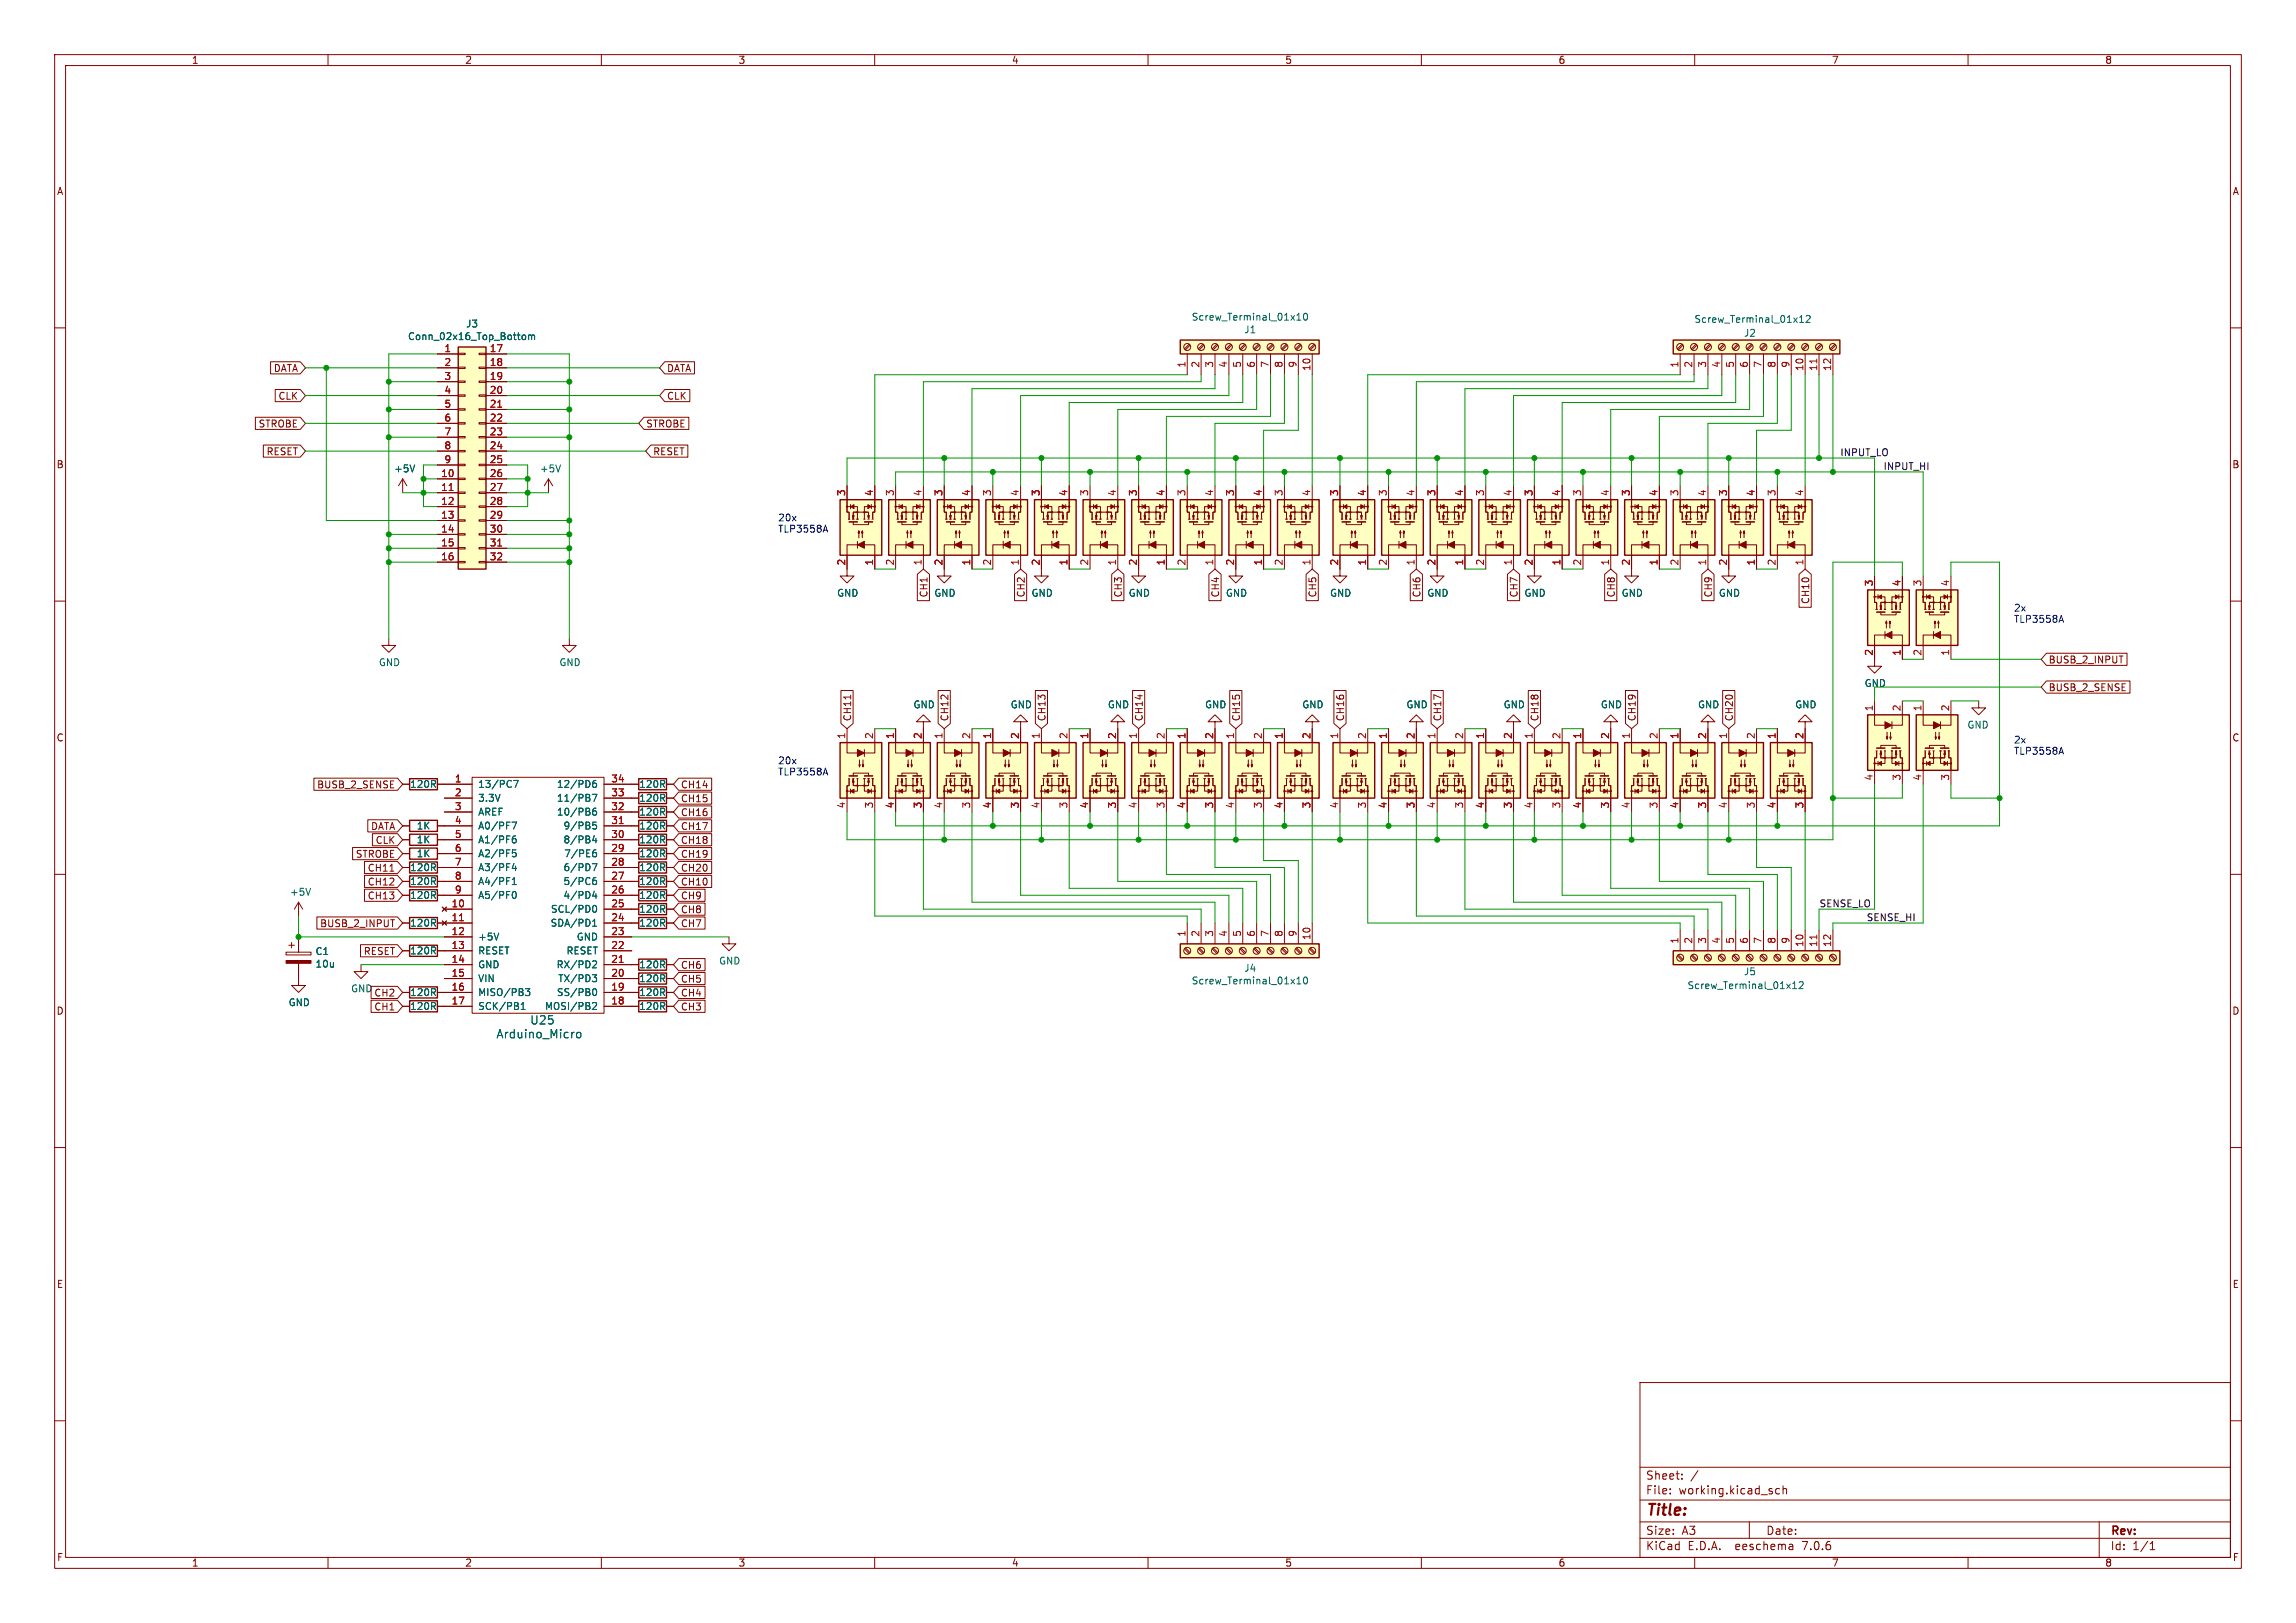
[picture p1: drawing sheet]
<svg xmlns="http://www.w3.org/2000/svg" width="420mm" height="297mm" viewBox="0 0 420 297" stroke-linecap="round" stroke-linejoin="round" font-family="sans-serif">
<defs><g id="words">
<text font-size="2.8" fill="#840000" x="301" y="277.9">Title:</text>
<g font-size="2.1" fill="#006464">
<text x="90.7" y="190.2">Arduino_Micro</text>
<text x="96.9" y="187.7">U25</text>
</g>
<g font-size="2.1" fill="#840000">
<text x="301" y="273.7">File:</text>
<text x="301" y="271">Sheet:</text>
<text x="307.1" y="273.7">working.kicad_sch</text>
<text x="301" y="281.1">Size:</text>
<text x="307.6" y="281.1">A3</text>
<text x="323" y="281.1">Date:</text>
<text x="386" y="281.3">Rev:</text>
<text x="301" y="283.9">KiCad</text>
<text x="308.7" y="283.9">E.D.A.</text>
<text x="317.6" y="283.9">eeschema</text>
<text x="330" y="283.9">7.0.6</text>
<text x="386" y="283.9">Id:</text>
<text x="390.1" y="283.9">1/1</text>
</g>
<g font-size="1.8" fill="#840000">
<text x="35" y="11.9">1</text>
<text x="85" y="11.9">2</text>
<text x="135" y="11.9">3</text>
<text x="185" y="11.9">4</text>
<text x="235" y="11.9">5</text>
<text x="285" y="11.9">6</text>
<text x="335" y="11.9">7</text>
<text x="385" y="11.9">8</text>
<text x="10.3" y="35.9">A</text>
<text x="408.3" y="35.9">A</text>
<text x="50" y="68.3">DATA</text>
<text x="121.9" y="68.3">DATA</text>
<text x="50.8" y="73.3">CLK</text>
<text x="121.9" y="73.3">CLK</text>
<text x="47.2" y="78.4">STROBE</text>
<text x="48.7" y="83.5">RESET</text>
<text x="118.1" y="78.4">STROBE</text>
<text x="119.4" y="83.5">RESET</text>
<text x="10.3" y="85.9">B</text>
<text x="408.2" y="85.9">B</text>
<text x="169.9" y="109.4" transform="rotate(-90 169.9 109.4)">CH1</text>
<text x="187.6" y="109.4" transform="rotate(-90 187.6 109.4)">CH2</text>
<text x="205.4" y="109.4" transform="rotate(-90 205.4 109.4)">CH3</text>
<text x="223.2" y="109.4" transform="rotate(-90 223.2 109.4)">CH4</text>
<text x="241" y="109.4" transform="rotate(-90 241 109.4)">CH5</text>
<text x="260" y="109.4" transform="rotate(-90 260 109.4)">CH6</text>
<text x="277.8" y="109.4" transform="rotate(-90 277.8 109.4)">CH7</text>
<text x="295.6" y="109.4" transform="rotate(-90 295.6 109.4)">CH8</text>
<text x="313.4" y="109.4" transform="rotate(-90 313.4 109.4)">CH9</text>
<text x="331.2" y="110.6" transform="rotate(-90 331.2 110.6)">CH10</text>
<text x="374.6" y="121.6">BUSB_2_INPUT</text>
<text x="374.6" y="126.7">BUSB_2_SENSE</text>
<text x="10.3" y="135.9">C</text>
<text x="155.9" y="132.1" transform="rotate(-90 155.9 132.1)">CH11</text>
<text x="173.7" y="132.1" transform="rotate(-90 173.7 132.1)">CH12</text>
<text x="191.5" y="132.1" transform="rotate(-90 191.5 132.1)">CH13</text>
<text x="209.2" y="132.1" transform="rotate(-90 209.2 132.1)">CH14</text>
<text x="227" y="132.1" transform="rotate(-90 227 132.1)">CH15</text>
<text x="246.1" y="132.1" transform="rotate(-90 246.1 132.1)">CH16</text>
<text x="263.8" y="132.1" transform="rotate(-90 263.8 132.1)">CH17</text>
<text x="281.6" y="132.1" transform="rotate(-90 281.6 132.1)">CH18</text>
<text x="299.4" y="132.1" transform="rotate(-90 299.4 132.1)">CH19</text>
<text x="317.2" y="132.1" transform="rotate(-90 317.2 132.1)">CH20</text>
<text x="408.2" y="135.9">C</text>
<text x="57.9" y="144.5">BUSB_2_SENSE</text>
<text x="124.5" y="149.5">CH16</text>
<text x="124.5" y="144.5">CH14</text>
<text x="124.5" y="147">CH15</text>
<text x="67.8" y="152.1">DATA</text>
<text x="68.6" y="154.6">CLK</text>
<text x="124.5" y="154.6">CH18</text>
<text x="124.5" y="152.1">CH17</text>
<text x="65" y="157.2">STROBE</text>
<text x="67.2" y="159.7">CH11</text>
<text x="124.5" y="159.7">CH20</text>
<text x="124.5" y="157.2">CH19</text>
<text x="67.2" y="162.2">CH12</text>
<text x="67.2" y="164.8">CH13</text>
<text x="124.5" y="164.8">CH9</text>
<text x="124.5" y="162.2">CH10</text>
<text x="124.5" y="167.3">CH8</text>
<text x="58.5" y="169.9">BUSB_2_INPUT</text>
<text x="124.5" y="169.9">CH7</text>
<text x="66.4" y="174.9">RESET</text>
<text x="124.5" y="177.5">CH6</text>
<text x="10.3" y="185.9">D</text>
<text x="68.4" y="185.1">CH1</text>
<text x="68.4" y="182.6">CH2</text>
<text x="124.5" y="182.6">CH4</text>
<text x="124.5" y="180">CH5</text>
<text x="124.5" y="185.1">CH3</text>
<text x="408.2" y="185.9">D</text>
<text x="10.3" y="235.9">E</text>
<text x="408.3" y="235.9">E</text>
<text x="10.3" y="285.9">F</text>
<text x="35" y="286.9">1</text>
<text x="85" y="286.9">2</text>
<text x="135" y="286.9">3</text>
<text x="185" y="286.9">4</text>
<text x="235" y="286.9">5</text>
<text x="285" y="286.9">6</text>
<text x="335" y="286.9">7</text>
<text x="385" y="286.9">8</text>
<text x="408.3" y="285.9">F</text>
</g>
<g font-size="1.8" fill="#006464">
<text x="217.9" y="58.9">Screw_Terminal_01x10</text>
<text x="309.8" y="59.3">Screw_Terminal_01x12</text>
<text x="74.5" y="62.4">Conn_02x16_Top_Bottom</text>
<text x="85.2" y="60.1">J3</text>
<text x="227.5" y="61.2">J1</text>
<text x="318.9" y="61.8">J2</text>
<text x="72" y="86.6">+5V</text>
<text x="98.7" y="86.6">+5V</text>
<text x="153" y="109.4">GND</text>
<text x="170.8" y="109.4">GND</text>
<text x="188.6" y="109.4">GND</text>
<text x="206.4" y="109.4">GND</text>
<text x="224.2" y="109.4">GND</text>
<text x="243.2" y="109.4">GND</text>
<text x="261" y="109.4">GND</text>
<text x="278.8" y="109.4">GND</text>
<text x="296.5" y="109.4">GND</text>
<text x="314.3" y="109.4">GND</text>
<text x="69.2" y="122.1">GND</text>
<text x="102.2" y="122.1">GND</text>
<text x="341" y="125.9">GND</text>
<text x="167" y="129.8">GND</text>
<text x="184.8" y="129.8">GND</text>
<text x="202.6" y="129.8">GND</text>
<text x="220.3" y="129.8">GND</text>
<text x="238.1" y="129.8">GND</text>
<text x="257.2" y="129.8">GND</text>
<text x="274.9" y="129.8">GND</text>
<text x="292.7" y="129.8">GND</text>
<text x="310.5" y="129.8">GND</text>
<text x="328.3" y="129.8">GND</text>
<text x="359.8" y="133.5">GND</text>
<text x="74.9" y="144.4">120R</text>
<text x="87.4" y="144.4">13/PC7</text>
<text x="87.4" y="146.9">3.3V</text>
<text x="87.4" y="149.5">AREF</text>
<text x="101.8" y="149.5">10/PB6</text>
<text x="101.8" y="146.9">11/PB7</text>
<text x="101.8" y="144.4">12/PD6</text>
<text x="116.8" y="144.4">120R</text>
<text x="116.8" y="149.5">120R</text>
<text x="116.8" y="146.9">120R</text>
<text x="76.1" y="152">1K</text>
<text x="76.1" y="154.5">1K</text>
<text x="87.4" y="152">A0/PF7</text>
<text x="87.4" y="154.5">A1/PF6</text>
<text x="103" y="154.5">8/PB4</text>
<text x="103" y="152">9/PB5</text>
<text x="116.8" y="154.5">120R</text>
<text x="116.8" y="152">120R</text>
<text x="74.9" y="159.6">120R</text>
<text x="76.1" y="157.1">1K</text>
<text x="87.4" y="157.1">A2/PF5</text>
<text x="87.4" y="159.6">A3/PF4</text>
<text x="103" y="159.6">6/PD7</text>
<text x="103.1" y="157.1">7/PE6</text>
<text x="116.8" y="157.1">120R</text>
<text x="116.8" y="159.6">120R</text>
<text x="53" y="164.1">+5V</text>
<text x="74.9" y="164.7">120R</text>
<text x="74.9" y="162.2">120R</text>
<text x="87.4" y="162.2">A4/PF1</text>
<text x="87.4" y="164.7">A5/PF0</text>
<text x="100.7" y="167.2">SCL/PD0</text>
<text x="103" y="164.7">4/PD4</text>
<text x="103" y="162.2">5/PC6</text>
<text x="116.8" y="167.2">120R</text>
<text x="116.8" y="164.7">120R</text>
<text x="116.8" y="162.2">120R</text>
<text x="74.9" y="169.8">120R</text>
<text x="87.4" y="172.3">+5V</text>
<text x="100.6" y="169.8">SDA/PD1</text>
<text x="105.4" y="172.3">GND</text>
<text x="116.8" y="169.8">120R</text>
<text x="57.6" y="175">C1</text>
<text x="57.6" y="177.3">10u</text>
<text x="74.9" y="174.9">120R</text>
<text x="87.4" y="174.9">RESET</text>
<text x="87.4" y="177.4">GND</text>
<text x="87.4" y="179.9">VIN</text>
<text x="101.7" y="177.4">RX/PD2</text>
<text x="102" y="179.9">TX/PD3</text>
<text x="103.5" y="174.9">RESET</text>
<text x="116.8" y="177.4">120R</text>
<text x="116.8" y="179.9">120R</text>
<text x="131.4" y="176.7">GND</text>
<text x="227.5" y="178">J4</text>
<text x="318.9" y="178.7">J5</text>
<text x="52.7" y="184.3">GND</text>
<text x="64.1" y="181.8">GND</text>
<text x="74.9" y="182.5">120R</text>
<text x="74.9" y="185">120R</text>
<text x="87.4" y="182.5">MISO/PB3</text>
<text x="87.4" y="185">SCK/PB1</text>
<text x="99.6" y="185">MOSI/PB2</text>
<text x="101.8" y="182.5">SS/PB0</text>
<text x="116.8" y="185">120R</text>
<text x="116.8" y="182.5">120R</text>
<text x="217.9" y="180.3">Screw_Terminal_01x10</text>
<text x="308.6" y="181.2">Screw_Terminal_01x12</text>
</g>
<g font-size="1.8" fill="#a90000">
<text x="81.2" y="64.5">1</text>
<text x="89.5" y="64.5">17</text>
<text x="81.2" y="67.1">2</text>
<text x="81.2" y="69.6">3</text>
<text x="89.5" y="67.1">18</text>
<text x="89.5" y="69.6">19</text>
<text x="216.9" y="67.4" transform="rotate(-90 216.9 67.4)">1</text>
<text x="219.5" y="67.4" transform="rotate(-90 219.5 67.4)">2</text>
<text x="222" y="67.4" transform="rotate(-90 222 67.4)">3</text>
<text x="224.5" y="67.4" transform="rotate(-90 224.5 67.4)">4</text>
<text x="227.1" y="67.4" transform="rotate(-90 227.1 67.4)">5</text>
<text x="229.6" y="67.4" transform="rotate(-90 229.6 67.4)">6</text>
<text x="232.2" y="67.4" transform="rotate(-90 232.2 67.4)">7</text>
<text x="234.7" y="67.4" transform="rotate(-90 234.7 67.4)">8</text>
<text x="237.2" y="67.4" transform="rotate(-90 237.2 67.4)">9</text>
<text x="239.8" y="68" transform="rotate(-90 239.8 68)">10</text>
<text x="307.1" y="67.4" transform="rotate(-90 307.1 67.4)">1</text>
<text x="309.6" y="67.4" transform="rotate(-90 309.6 67.4)">2</text>
<text x="312.2" y="67.4" transform="rotate(-90 312.2 67.4)">3</text>
<text x="314.7" y="67.4" transform="rotate(-90 314.7 67.4)">4</text>
<text x="317.2" y="67.4" transform="rotate(-90 317.2 67.4)">5</text>
<text x="319.8" y="67.4" transform="rotate(-90 319.8 67.4)">6</text>
<text x="322.3" y="67.4" transform="rotate(-90 322.3 67.4)">7</text>
<text x="324.9" y="67.4" transform="rotate(-90 324.9 67.4)">8</text>
<text x="327.4" y="67.4" transform="rotate(-90 327.4 67.4)">9</text>
<text x="329.9" y="68" transform="rotate(-90 329.9 68)">10</text>
<text x="332.5" y="68" transform="rotate(-90 332.5 68)">11</text>
<text x="335" y="68" transform="rotate(-90 335 68)">12</text>
<text x="81.2" y="72.1">4</text>
<text x="81.2" y="74.7">5</text>
<text x="81.2" y="77.2">6</text>
<text x="89.5" y="72.1">20</text>
<text x="89.5" y="74.7">21</text>
<text x="89.5" y="77.2">22</text>
<text x="81.2" y="79.8">7</text>
<text x="81.2" y="82.3">8</text>
<text x="89.5" y="79.8">23</text>
<text x="89.5" y="82.3">24</text>
<text x="80.6" y="87.4">10</text>
<text x="80.6" y="89.9">11</text>
<text x="81.2" y="84.8">9</text>
<text x="89.5" y="84.8">25</text>
<text x="89.5" y="87.4">26</text>
<text x="89.5" y="89.9">27</text>
<text x="80.6" y="92.5">12</text>
<text x="80.6" y="95">13</text>
<text x="89.5" y="92.5">28</text>
<text x="89.5" y="95">29</text>
<text x="154.7" y="90.9" transform="rotate(-90 154.7 90.9)">3</text>
<text x="159.8" y="90.9" transform="rotate(-90 159.8 90.9)">4</text>
<text x="163.6" y="90.9" transform="rotate(-90 163.6 90.9)">3</text>
<text x="168.7" y="90.9" transform="rotate(-90 168.7 90.9)">4</text>
<text x="172.5" y="90.9" transform="rotate(-90 172.5 90.9)">3</text>
<text x="177.5" y="90.9" transform="rotate(-90 177.5 90.9)">4</text>
<text x="181.4" y="90.9" transform="rotate(-90 181.4 90.9)">3</text>
<text x="186.4" y="90.9" transform="rotate(-90 186.4 90.9)">4</text>
<text x="190.2" y="90.9" transform="rotate(-90 190.2 90.9)">3</text>
<text x="195.3" y="90.9" transform="rotate(-90 195.3 90.9)">4</text>
<text x="199.1" y="90.9" transform="rotate(-90 199.1 90.9)">3</text>
<text x="204.2" y="90.9" transform="rotate(-90 204.2 90.9)">4</text>
<text x="208" y="90.9" transform="rotate(-90 208 90.9)">3</text>
<text x="213.1" y="90.9" transform="rotate(-90 213.1 90.9)">4</text>
<text x="216.9" y="90.9" transform="rotate(-90 216.9 90.9)">3</text>
<text x="222" y="90.9" transform="rotate(-90 222 90.9)">4</text>
<text x="225.8" y="90.9" transform="rotate(-90 225.8 90.9)">3</text>
<text x="230.9" y="90.9" transform="rotate(-90 230.9 90.9)">4</text>
<text x="234.7" y="90.9" transform="rotate(-90 234.7 90.9)">3</text>
<text x="239.8" y="90.9" transform="rotate(-90 239.8 90.9)">4</text>
<text x="244.9" y="90.9" transform="rotate(-90 244.9 90.9)">3</text>
<text x="249.9" y="90.9" transform="rotate(-90 249.9 90.9)">4</text>
<text x="253.7" y="90.9" transform="rotate(-90 253.7 90.9)">3</text>
<text x="258.8" y="90.9" transform="rotate(-90 258.8 90.9)">4</text>
<text x="262.6" y="90.9" transform="rotate(-90 262.6 90.9)">3</text>
<text x="267.7" y="90.9" transform="rotate(-90 267.7 90.9)">4</text>
<text x="271.5" y="90.9" transform="rotate(-90 271.5 90.9)">3</text>
<text x="276.6" y="90.9" transform="rotate(-90 276.6 90.9)">4</text>
<text x="280.4" y="90.9" transform="rotate(-90 280.4 90.9)">3</text>
<text x="285.5" y="90.9" transform="rotate(-90 285.5 90.9)">4</text>
<text x="289.3" y="90.9" transform="rotate(-90 289.3 90.9)">3</text>
<text x="294.4" y="90.9" transform="rotate(-90 294.4 90.9)">4</text>
<text x="298.2" y="90.9" transform="rotate(-90 298.2 90.9)">3</text>
<text x="303.3" y="90.9" transform="rotate(-90 303.3 90.9)">4</text>
<text x="307.1" y="90.9" transform="rotate(-90 307.1 90.9)">3</text>
<text x="312.2" y="90.9" transform="rotate(-90 312.2 90.9)">4</text>
<text x="316" y="90.9" transform="rotate(-90 316 90.9)">3</text>
<text x="321.1" y="90.9" transform="rotate(-90 321.1 90.9)">4</text>
<text x="324.9" y="90.9" transform="rotate(-90 324.9 90.9)">3</text>
<text x="329.9" y="90.9" transform="rotate(-90 329.9 90.9)">4</text>
<text x="80.6" y="97.5">14</text>
<text x="80.6" y="100.1">15</text>
<text x="89.5" y="97.5">30</text>
<text x="89.5" y="100.1">31</text>
<text x="80.6" y="102.6">16</text>
<text x="89.5" y="102.6">32</text>
<text x="154.7" y="103.6" transform="rotate(-90 154.7 103.6)">2</text>
<text x="159.8" y="103.6" transform="rotate(-90 159.8 103.6)">1</text>
<text x="163.6" y="103.6" transform="rotate(-90 163.6 103.6)">2</text>
<text x="168.7" y="103.6" transform="rotate(-90 168.7 103.6)">1</text>
<text x="172.5" y="103.6" transform="rotate(-90 172.5 103.6)">2</text>
<text x="177.5" y="103.6" transform="rotate(-90 177.5 103.6)">1</text>
<text x="181.4" y="103.6" transform="rotate(-90 181.4 103.6)">2</text>
<text x="186.4" y="103.6" transform="rotate(-90 186.4 103.6)">1</text>
<text x="190.2" y="103.6" transform="rotate(-90 190.2 103.6)">2</text>
<text x="195.3" y="103.6" transform="rotate(-90 195.3 103.6)">1</text>
<text x="199.1" y="103.6" transform="rotate(-90 199.1 103.6)">2</text>
<text x="204.2" y="103.6" transform="rotate(-90 204.2 103.6)">1</text>
<text x="208" y="103.6" transform="rotate(-90 208 103.6)">2</text>
<text x="213.1" y="103.6" transform="rotate(-90 213.1 103.6)">1</text>
<text x="216.9" y="103.6" transform="rotate(-90 216.9 103.6)">2</text>
<text x="222" y="103.6" transform="rotate(-90 222 103.6)">1</text>
<text x="225.8" y="103.6" transform="rotate(-90 225.8 103.6)">2</text>
<text x="230.9" y="103.6" transform="rotate(-90 230.9 103.6)">1</text>
<text x="234.7" y="103.6" transform="rotate(-90 234.7 103.6)">2</text>
<text x="239.8" y="103.6" transform="rotate(-90 239.8 103.6)">1</text>
<text x="244.9" y="103.6" transform="rotate(-90 244.9 103.6)">2</text>
<text x="249.9" y="103.6" transform="rotate(-90 249.9 103.6)">1</text>
<text x="253.7" y="103.6" transform="rotate(-90 253.7 103.6)">2</text>
<text x="258.8" y="103.6" transform="rotate(-90 258.8 103.6)">1</text>
<text x="262.6" y="103.6" transform="rotate(-90 262.6 103.6)">2</text>
<text x="267.7" y="103.6" transform="rotate(-90 267.7 103.6)">1</text>
<text x="271.5" y="103.6" transform="rotate(-90 271.5 103.6)">2</text>
<text x="276.6" y="103.6" transform="rotate(-90 276.6 103.6)">1</text>
<text x="280.4" y="103.6" transform="rotate(-90 280.4 103.6)">2</text>
<text x="285.5" y="103.6" transform="rotate(-90 285.5 103.6)">1</text>
<text x="289.3" y="103.6" transform="rotate(-90 289.3 103.6)">2</text>
<text x="294.4" y="103.6" transform="rotate(-90 294.4 103.6)">1</text>
<text x="298.2" y="103.6" transform="rotate(-90 298.2 103.6)">2</text>
<text x="303.3" y="103.6" transform="rotate(-90 303.3 103.6)">1</text>
<text x="307.1" y="103.6" transform="rotate(-90 307.1 103.6)">2</text>
<text x="312.2" y="103.6" transform="rotate(-90 312.2 103.6)">1</text>
<text x="316" y="103.6" transform="rotate(-90 316 103.6)">2</text>
<text x="321.1" y="103.6" transform="rotate(-90 321.1 103.6)">1</text>
<text x="324.9" y="103.6" transform="rotate(-90 324.9 103.6)">2</text>
<text x="329.9" y="103.6" transform="rotate(-90 329.9 103.6)">1</text>
<text x="342.6" y="107.4" transform="rotate(-90 342.6 107.4)">3</text>
<text x="347.7" y="107.4" transform="rotate(-90 347.7 107.4)">4</text>
<text x="351.5" y="107.4" transform="rotate(-90 351.5 107.4)">3</text>
<text x="356.6" y="107.4" transform="rotate(-90 356.6 107.4)">4</text>
<text x="342.6" y="120.1" transform="rotate(-90 342.6 120.1)">2</text>
<text x="347.7" y="120.1" transform="rotate(-90 347.7 120.1)">1</text>
<text x="351.5" y="120.1" transform="rotate(-90 351.5 120.1)">2</text>
<text x="356.6" y="120.1" transform="rotate(-90 356.6 120.1)">1</text>
<text x="342.6" y="130.2" transform="rotate(-90 342.6 130.2)">1</text>
<text x="347.7" y="130.2" transform="rotate(-90 347.7 130.2)">2</text>
<text x="351.5" y="130.2" transform="rotate(-90 351.5 130.2)">1</text>
<text x="356.6" y="130.2" transform="rotate(-90 356.6 130.2)">2</text>
<text x="154.7" y="135.3" transform="rotate(-90 154.7 135.3)">1</text>
<text x="159.8" y="135.3" transform="rotate(-90 159.8 135.3)">2</text>
<text x="163.6" y="135.3" transform="rotate(-90 163.6 135.3)">1</text>
<text x="168.7" y="135.3" transform="rotate(-90 168.7 135.3)">2</text>
<text x="172.5" y="135.3" transform="rotate(-90 172.5 135.3)">1</text>
<text x="177.5" y="135.3" transform="rotate(-90 177.5 135.3)">2</text>
<text x="181.4" y="135.3" transform="rotate(-90 181.4 135.3)">1</text>
<text x="186.4" y="135.3" transform="rotate(-90 186.4 135.3)">2</text>
<text x="190.2" y="135.3" transform="rotate(-90 190.2 135.3)">1</text>
<text x="195.3" y="135.3" transform="rotate(-90 195.3 135.3)">2</text>
<text x="199.1" y="135.3" transform="rotate(-90 199.1 135.3)">1</text>
<text x="204.2" y="135.3" transform="rotate(-90 204.2 135.3)">2</text>
<text x="208" y="135.3" transform="rotate(-90 208 135.3)">1</text>
<text x="213.1" y="135.3" transform="rotate(-90 213.1 135.3)">2</text>
<text x="216.9" y="135.3" transform="rotate(-90 216.9 135.3)">1</text>
<text x="222" y="135.3" transform="rotate(-90 222 135.3)">2</text>
<text x="225.8" y="135.3" transform="rotate(-90 225.8 135.3)">1</text>
<text x="230.9" y="135.3" transform="rotate(-90 230.9 135.3)">2</text>
<text x="234.7" y="135.3" transform="rotate(-90 234.7 135.3)">1</text>
<text x="239.8" y="135.3" transform="rotate(-90 239.8 135.3)">2</text>
<text x="244.9" y="135.3" transform="rotate(-90 244.9 135.3)">1</text>
<text x="249.9" y="135.3" transform="rotate(-90 249.9 135.3)">2</text>
<text x="253.7" y="135.3" transform="rotate(-90 253.7 135.3)">1</text>
<text x="258.8" y="135.3" transform="rotate(-90 258.8 135.3)">2</text>
<text x="262.6" y="135.3" transform="rotate(-90 262.6 135.3)">1</text>
<text x="267.7" y="135.3" transform="rotate(-90 267.7 135.3)">2</text>
<text x="271.5" y="135.3" transform="rotate(-90 271.5 135.3)">1</text>
<text x="276.6" y="135.3" transform="rotate(-90 276.6 135.3)">2</text>
<text x="280.4" y="135.3" transform="rotate(-90 280.4 135.3)">1</text>
<text x="285.5" y="135.3" transform="rotate(-90 285.5 135.3)">2</text>
<text x="289.3" y="135.3" transform="rotate(-90 289.3 135.3)">1</text>
<text x="294.4" y="135.3" transform="rotate(-90 294.4 135.3)">2</text>
<text x="298.2" y="135.3" transform="rotate(-90 298.2 135.3)">1</text>
<text x="303.3" y="135.3" transform="rotate(-90 303.3 135.3)">2</text>
<text x="307.1" y="135.3" transform="rotate(-90 307.1 135.3)">1</text>
<text x="312.2" y="135.3" transform="rotate(-90 312.2 135.3)">2</text>
<text x="316" y="135.3" transform="rotate(-90 316 135.3)">1</text>
<text x="321.1" y="135.3" transform="rotate(-90 321.1 135.3)">2</text>
<text x="324.9" y="135.3" transform="rotate(-90 324.9 135.3)">1</text>
<text x="329.9" y="135.3" transform="rotate(-90 329.9 135.3)">2</text>
<text x="83.1" y="143.3">1</text>
<text x="111.7" y="143.3">34</text>
<text x="342.6" y="142.9" transform="rotate(-90 342.6 142.9)">4</text>
<text x="347.7" y="142.9" transform="rotate(-90 347.7 142.9)">3</text>
<text x="351.5" y="142.9" transform="rotate(-90 351.5 142.9)">4</text>
<text x="356.6" y="142.9" transform="rotate(-90 356.6 142.9)">3</text>
<text x="83.1" y="145.8">2</text>
<text x="83.1" y="148.3">3</text>
<text x="111.7" y="148.3">32</text>
<text x="111.7" y="145.8">33</text>
<text x="154.7" y="148" transform="rotate(-90 154.7 148)">4</text>
<text x="159.8" y="148" transform="rotate(-90 159.8 148)">3</text>
<text x="163.6" y="148" transform="rotate(-90 163.6 148)">4</text>
<text x="168.7" y="148" transform="rotate(-90 168.7 148)">3</text>
<text x="172.5" y="148" transform="rotate(-90 172.5 148)">4</text>
<text x="177.5" y="148" transform="rotate(-90 177.5 148)">3</text>
<text x="181.4" y="148" transform="rotate(-90 181.4 148)">4</text>
<text x="186.4" y="148" transform="rotate(-90 186.4 148)">3</text>
<text x="190.2" y="148" transform="rotate(-90 190.2 148)">4</text>
<text x="195.3" y="148" transform="rotate(-90 195.3 148)">3</text>
<text x="199.1" y="148" transform="rotate(-90 199.1 148)">4</text>
<text x="204.2" y="148" transform="rotate(-90 204.2 148)">3</text>
<text x="208" y="148" transform="rotate(-90 208 148)">4</text>
<text x="213.1" y="148" transform="rotate(-90 213.1 148)">3</text>
<text x="216.9" y="148" transform="rotate(-90 216.9 148)">4</text>
<text x="222" y="148" transform="rotate(-90 222 148)">3</text>
<text x="225.8" y="148" transform="rotate(-90 225.8 148)">4</text>
<text x="230.9" y="148" transform="rotate(-90 230.9 148)">3</text>
<text x="234.7" y="148" transform="rotate(-90 234.7 148)">4</text>
<text x="239.8" y="148" transform="rotate(-90 239.8 148)">3</text>
<text x="244.9" y="148" transform="rotate(-90 244.9 148)">4</text>
<text x="249.9" y="148" transform="rotate(-90 249.9 148)">3</text>
<text x="253.7" y="148" transform="rotate(-90 253.7 148)">4</text>
<text x="258.8" y="148" transform="rotate(-90 258.8 148)">3</text>
<text x="262.6" y="148" transform="rotate(-90 262.6 148)">4</text>
<text x="267.7" y="148" transform="rotate(-90 267.7 148)">3</text>
<text x="271.5" y="148" transform="rotate(-90 271.5 148)">4</text>
<text x="276.6" y="148" transform="rotate(-90 276.6 148)">3</text>
<text x="280.4" y="148" transform="rotate(-90 280.4 148)">4</text>
<text x="285.5" y="148" transform="rotate(-90 285.5 148)">3</text>
<text x="289.3" y="148" transform="rotate(-90 289.3 148)">4</text>
<text x="294.4" y="148" transform="rotate(-90 294.4 148)">3</text>
<text x="298.2" y="148" transform="rotate(-90 298.2 148)">4</text>
<text x="303.3" y="148" transform="rotate(-90 303.3 148)">3</text>
<text x="307.1" y="148" transform="rotate(-90 307.1 148)">4</text>
<text x="312.2" y="148" transform="rotate(-90 312.2 148)">3</text>
<text x="316" y="148" transform="rotate(-90 316 148)">4</text>
<text x="321.1" y="148" transform="rotate(-90 321.1 148)">3</text>
<text x="324.9" y="148" transform="rotate(-90 324.9 148)">4</text>
<text x="329.9" y="148" transform="rotate(-90 329.9 148)">3</text>
<text x="83.1" y="150.9">4</text>
<text x="83.1" y="153.4">5</text>
<text x="83.1" y="156">6</text>
<text x="111.7" y="156">29</text>
<text x="111.7" y="153.4">30</text>
<text x="111.7" y="150.9">31</text>
<text x="83.1" y="158.5">7</text>
<text x="83.1" y="161">8</text>
<text x="111.7" y="161">27</text>
<text x="111.7" y="158.5">28</text>
<text x="82.5" y="166.1">10</text>
<text x="83.1" y="163.6">9</text>
<text x="111.7" y="166.1">25</text>
<text x="111.7" y="163.6">26</text>
<text x="82.5" y="168.7">11</text>
<text x="82.5" y="171.2">12</text>
<text x="82.5" y="173.7">13</text>
<text x="111.7" y="173.7">22</text>
<text x="111.7" y="171.2">23</text>
<text x="111.7" y="168.7">24</text>
<text x="216.9" y="171.5" transform="rotate(-90 216.9 171.5)">1</text>
<text x="219.5" y="171.5" transform="rotate(-90 219.5 171.5)">2</text>
<text x="222" y="171.5" transform="rotate(-90 222 171.5)">3</text>
<text x="224.5" y="171.5" transform="rotate(-90 224.5 171.5)">4</text>
<text x="227.1" y="171.5" transform="rotate(-90 227.1 171.5)">5</text>
<text x="229.6" y="171.5" transform="rotate(-90 229.6 171.5)">6</text>
<text x="232.2" y="171.5" transform="rotate(-90 232.2 171.5)">7</text>
<text x="234.7" y="171.5" transform="rotate(-90 234.7 171.5)">8</text>
<text x="237.2" y="171.5" transform="rotate(-90 237.2 171.5)">9</text>
<text x="239.8" y="172.1" transform="rotate(-90 239.8 172.1)">10</text>
<text x="307.1" y="172.8" transform="rotate(-90 307.1 172.8)">1</text>
<text x="309.6" y="172.8" transform="rotate(-90 309.6 172.8)">2</text>
<text x="312.2" y="172.8" transform="rotate(-90 312.2 172.8)">3</text>
<text x="314.7" y="172.8" transform="rotate(-90 314.7 172.8)">4</text>
<text x="317.2" y="172.8" transform="rotate(-90 317.2 172.8)">5</text>
<text x="319.8" y="172.8" transform="rotate(-90 319.8 172.8)">6</text>
<text x="322.3" y="172.8" transform="rotate(-90 322.3 172.8)">7</text>
<text x="324.9" y="172.8" transform="rotate(-90 324.9 172.8)">8</text>
<text x="327.4" y="172.8" transform="rotate(-90 327.4 172.8)">9</text>
<text x="329.9" y="173.4" transform="rotate(-90 329.9 173.4)">10</text>
<text x="332.5" y="173.4" transform="rotate(-90 332.5 173.4)">11</text>
<text x="335" y="173.4" transform="rotate(-90 335 173.4)">12</text>
<text x="82.5" y="176.3">14</text>
<text x="82.5" y="178.8">15</text>
<text x="111.7" y="178.8">20</text>
<text x="111.7" y="176.3">21</text>
<text x="82.5" y="181.4">16</text>
<text x="82.5" y="183.9">17</text>
<text x="111.7" y="183.9">18</text>
<text x="111.7" y="181.4">19</text>
</g>
<g font-size="1.8" fill="#0f0f0f">
<text x="336.5" y="83.6">INPUT_LO</text>
<text x="344.4" y="86.1">INPUT_HI</text>
<text x="332.7" y="166.1">SENSE_LO</text>
<text x="341.4" y="168.6">SENSE_HI</text>
</g>
<g font-size="1.8" fill="#0000c2">
<text x="142.2" y="95.5">20x</text>
<text x="142.2" y="97.5">TLP3558A</text>
<text x="368.3" y="112">2x</text>
<text x="368.3" y="114.1">TLP3558A</text>
<text x="368.3" y="136.1">2x</text>
<text x="142.2" y="139.9">20x</text>
<text x="142.2" y="142">TLP3558A</text>
<text x="368.3" y="138.2">TLP3558A</text>
</g>
</g></defs>
<g fill="none" stroke="#840000" stroke-width=".18">
<path d="M10 10h400v277h-400zM12 12h396v273h-396zM60 10v2M110 10v2M160 10v2M210 10v2M260 10v2M310 10v2M360 10v2M10 60h2M408 60h2M46.7 76.4h8.2l1 1.1-1 1.1h-8.2z"/>
<path d="M49.5 66.2h5.4l1 1.1-1 1.1h-5.4zM50.3 71.3h4.6l1 1.1-1 1.1h-4.6zM80 64.8h3.8M80 67.3h3.8M80 69.9h3.8M80 72.4h3.8M80 74.9h3.8M80 77.5h3.8M83.8 79.9h1.3v.2h-1.3zM83.8 77.3h1.3v.3h-1.3zM83.8 74.8h1.3v.3h-1.3zM83.8 72.3h1.3v.2h-1.3z"/>
<path d="M83.8 69.7h1.3v.3h-1.3zM83.8 67.2h1.3v.2h-1.3zM83.8 64.6h1.3v.3h-1.3zM87.6 79.9h1.3v.2h-1.3zM87.6 77.3h1.3v.3h-1.3zM87.6 74.8h1.3v.3h-1.3zM87.6 72.3h1.3v.2h-1.3zM87.6 69.7h1.3v.3h-1.3zM87.6 67.2h1.3v.2h-1.3zM87.6 64.6h1.3v.3h-1.3zM88.9 64.8h3.8M88.9 67.3h3.8"/>
<path d="M88.9 69.9h3.8M88.9 72.4h3.8M88.9 74.9h3.8M88.9 77.5h3.8M117.8 76.4h8.2v2.2h-8.2l-1-1.1zM121.6 66.2h5.4v2.2h-5.4l-1-1.1zM121.6 71.3h4.6v2.2h-4.6l-1-1.1zM217.2 64.8v3.8M217.5 63l-.8 .9M217.7 63.2l-.9 .8M219.7 64.8v3.8M220 63l-.8 .9"/>
<path d="M220.2 63.2l-.8 .8M222.2 64.8v3.8M222.6 63l-.9 .9M222.8 63.2l-.9 .8M224.8 64.8v3.8M225.1 63l-.8 .9M225.3 63.2l-.8 .8M227.3 64.8v3.8M227.7 63l-.9 .9M227.8 63.2l-.8 .8M229.9 64.8v3.8M230.2 63l-.8 .9"/>
<path d="M230.4 63.2l-.9 .8M232.4 64.8v3.8M232.7 63l-.8 .9M232.9 63.2l-.8 .8M234.9 64.8v3.8M235.3 63l-.9 .9M235.5 63.2l-.9 .8M237.5 64.8v3.8M237.8 63l-.8 .9M238 63.2l-.8 .8M240 64.8v3.8M240.4 63l-.9 .9"/>
<path d="M240.5 63.2l-.8 .8M307.3 64.8v3.8M307.7 63l-.9 .9M307.8 63.2l-.8 .8M309.9 64.8v3.8M310.2 63l-.8 .9M310.4 63.2l-.9 .8M312.4 64.8v3.8M312.8 63l-.9 .9M312.9 63.2l-.8 .8M315 64.8v3.8M315.3 63l-.8 .9"/>
<path d="M315.5 63.2l-.9 .8M317.5 64.8v3.8M317.8 63l-.8 .9M318 63.2l-.8 .8M320 64.8v3.8M320.4 63l-.9 .9M320.5 63.2l-.8 .8M322.6 64.8v3.8M322.9 63l-.8 .9M323.1 63.2l-.9 .8M325.1 64.8v3.8M325.5 63l-.9 .9"/>
<path d="M325.6 63.2l-.8 .8M327.7 64.8v3.8M328 63l-.8 .9M328.2 63.2l-.9 .8M330.2 64.8v3.8M330.5 63l-.8 .9M330.7 63.2l-.8 .8M332.7 64.8v3.8M333.1 63l-.9 .9M333.2 63.2l-.8 .8M335.3 64.8v3.8M335.6 63l-.8 .9"/>
<path d="M335.8 63.2l-.9 .8M48.2 81.4h6.7l1 1.2-1 1.1h-6.7zM73.7 87.6l-.8 1.3M73.7 87.6v2.6M73.7 87.6l.7 1.3M80 92.7h3.8M80 87.6h3.8M80 90.2h3.8M80 95.3h3.8M80 97.8h3.8M80 80h3.8M80 82.6h3.8"/>
<path d="M80 85.1h3.8M83.8 97.7h1.3v.2h-1.3zM83.8 95.1h1.3v.3h-1.3zM83.8 92.6h1.3v.2h-1.3zM83.8 90h1.3v.3h-1.3zM83.8 87.5h1.3v.3h-1.3zM83.8 85h1.3v.2h-1.3zM83.8 82.4h1.3v.3h-1.3zM87.6 97.7h1.3v.2h-1.3zM87.6 95.1h1.3v.3h-1.3zM87.6 92.6h1.3v.2h-1.3zM87.6 90h1.3v.3h-1.3z"/>
<path d="M87.6 87.5h1.3v.3h-1.3zM87.6 85h1.3v.2h-1.3zM87.6 82.4h1.3v.3h-1.3zM88.9 92.7h3.8M88.9 87.6h3.8M88.9 90.2h3.8M88.9 95.3h3.8M88.9 97.8h3.8M88.9 80h3.8M88.9 82.6h3.8M88.9 85.1h3.8M100.3 87.6l-.7 1.3"/>
<path d="M100.3 87.6v2.6M100.3 87.6l.8 1.3M119.1 81.4h6.7v2.3h-6.7l-1-1.1zM154.9 88.9v4.8h.4v1.2M154.9 92.7h.7M155.2 95h.2M155.6 92.3v.8M156 95h.2M156 94.4h.2l-.1 .5zM156.1 95.5v.5h2.8v-.5M156.2 92.7h.6v1M156.7 95h.3"/>
<path d="M156.8 99.7h-1.9v5.7h1.3l-1.3 1.3-1.2-1.3h1.2M156.8 93.7h-.7v1.2M156.8 93.7h1.3M156.8 93.7v1.3M156.8 99.1v1.2M157.1 97.2l.1 .3h-.2l.1-.3v1.2M157.7 97.2l.2 .3h-.3l.1-.3v1.2M158 95h.2M158.1 99.7h1.9v4.4M158.1 93.7h.8v1.2M158.1 93.7v1.3M158.7 95h.3"/>
<path d="M158.7 92.7h-.6v1M158.7 94.4h.3l-.1 .5zM159.4 92.7h.6M159.4 92.3v.8M159.5 95h.3M160 88.9v4.8h-.4v1.2M163.8 88.9v4.8h.4v1.2M163.8 92.7h.7M164.1 95h.2M164.5 92.3v.8M164.8 95h.3M164.8 94.4h.3l-.1 .5z"/>
<path d="M165 95.5v.5h2.8v-.5M165.1 92.7h.6v1M165.6 95h.3M165.7 99.7h-1.9v4.4M165.7 93.7h-.7v1.2M165.7 93.7h1.3M165.7 93.7v1.3M165.7 99.1v1.2M166 97.2l.1 .3h-.2l.1-.3v1.2M166.6 97.2l.2 .3h-.3l.1-.3v1.2M166.9 95h.2M167 99.7h1.9v4.4"/>
<path d="M167 93.7h.8v1.2M167 93.7v1.3M167.6 95h.3M167.6 92.7h-.6v1M167.6 94.4h.3l-.1 .5zM168.3 92.7h.6M168.3 92.3v.8M168.4 95h.3M168.9 88.9v4.8h-.4v1.2M172.7 88.9v4.8h.4v1.2M172.7 92.7h.7M173 95h.2"/>
<path d="M173.4 92.3v.8M173.7 95h.3M173.7 94.4h.3l-.1 .5zM173.9 95.5v.5h2.8v-.5M174 92.7h.6v1M174.5 95h.3M174.6 99.7h-1.9v5.7h1.3l-1.3 1.3-1.3-1.3h1.3M174.6 93.7h-.7v1.2M174.6 93.7h1.3M174.6 93.7v1.3M174.6 99.1v1.2M174.9 97.2l.1 .3h-.2l.1-.3v1.2"/>
<path d="M175.5 97.2l.1 .3h-.2l.1-.3v1.2M175.8 95h.2M175.9 99.7h1.9v4.4M175.9 93.7h.8v1.2M175.9 93.7v1.3M176.5 95h.3M176.5 92.7h-.6v1M176.5 94.4h.3l-.1 .5zM177.2 92.7h.6M177.2 92.3v.8M177.3 95h.2M177.8 88.9v4.8h-.4v1.2"/>
<path d="M181.6 88.9v4.8h.4v1.2M181.6 92.7h.6M181.9 95h.2M182.2 92.3v.8M182.6 95h.3M182.6 94.4h.3l-.1 .5zM182.8 95.5v.5h2.7v-.5M182.9 92.7h.6v1M183.4 95h.2M183.5 99.7h-1.9v4.4M183.5 93.7h-.7v1.2M183.5 93.7h1.3"/>
<path d="M183.5 93.7v1.3M183.5 99.1v1.2M183.8 97.2l.1 .3h-.3l.2-.3v1.2M184.4 97.2l.1 .3h-.2l.1-.3v1.2M184.7 95h.2M184.8 99.7h1.9v4.4M184.8 93.7h.7v1.2M184.8 93.7v1.3M185.4 95h.3M185.4 92.7h-.6v1M185.4 94.4h.3l-.2 .5zM186.1 92.7h.6"/>
<path d="M186.1 92.3v.8M186.2 95h.2M186.7 88.9v4.8h-.4v1.2M190.5 88.9v4.8h.4v1.2M190.5 92.7h.6M190.8 95h.2M191.1 92.3v.8M191.5 95h.3M191.5 94.4h.3l-.2 .5zM191.6 95.5v.5h2.8v-.5M191.8 92.7h.6v1M192.3 95h.2"/>
<path d="M192.4 99.7h-1.9v5.7h1.3l-1.3 1.3-1.3-1.3h1.3M192.4 93.7h-.8v1.2M192.4 93.7h1.3M192.4 93.7v1.3M192.4 99.1v1.2M192.7 97.2l.1 .3h-.3l.2-.3v1.2M193.3 97.2l.1 .3h-.2l.1-.3v1.2M193.5 95h.3M193.7 99.7h1.9v4.4M193.7 93.7h.7v1.2M193.7 93.7v1.3M194.3 95h.3"/>
<path d="M194.3 92.7h-.6v1M194.3 94.4h.3l-.2 .5zM194.9 92.7h.7M194.9 92.3v.8M195.1 95h.2M195.6 88.9v4.8h-.4v1.2M199.4 88.9v4.8h.4v1.2M199.4 92.7h.6M199.6 95h.3M200 92.3v.8M200.4 95h.3M200.4 94.4h.3l-.2 .5z"/>
<path d="M200.5 95.5v.5h2.8v-.5M200.7 92.7h.6v1M201.2 95h.2M201.3 99.7h-1.9v4.4M201.3 93.7h-.8v1.2M201.3 93.7h1.3M201.3 93.7v1.3M201.3 99.1v1.2M201.5 97.2l.2 .3h-.3l.1-.3v1.2M202.2 97.2l.1 .3h-.2l.1-.3v1.2M202.4 95h.3M202.6 99.7h1.9v4.4"/>
<path d="M202.6 93.7h.7v1.2M202.6 93.7v1.3M203.2 95h.3M203.2 92.7h-.6v1M203.2 94.4h.3l-.2 .5zM203.8 92.7h.7M203.8 92.3v.8M204 95h.2M204.5 88.9v4.8h-.4v1.2M208.3 88.9v4.8h.4v1.2M208.3 92.7h.6M208.5 95h.3"/>
<path d="M208.9 92.3v.8M209.3 95h.2M209.3 94.4h.2l-.1 .5zM209.4 95.5v.5h2.8v-.5M209.5 92.7h.7v1M210.1 95h.2M210.2 99.7h-1.9v5.7h1.2l-1.2 1.3-1.3-1.3h1.3M210.2 93.7h-.8v1.2M210.2 93.7h1.3M210.2 93.7v1.3M210.2 99.1v1.2M210.4 97.2l.2 .3h-.3l.1-.3v1.2"/>
<path d="M211.1 97.2l.1 .3h-.3l.2-.3v1.2M211.3 95h.3M211.5 99.7h1.9v4.4M211.5 93.7h.7v1.2M211.5 93.7v1.3M212.1 95h.2M212.1 92.7h-.6v1M212.1 94.4h.2l-.1 .5zM212.7 92.7h.7M212.7 92.3v.8M212.9 95h.2M213.4 88.9v4.8h-.4v1.2"/>
<path d="M217.2 88.9v4.8h.4v1.2M217.2 92.7h.6M217.4 95h.3M217.8 92.3v.8M218.2 95h.2M218.2 94.4h.2l-.1 .5zM218.3 95.5v.5h2.8v-.5M218.4 92.7h.7v1M218.9 95h.3M219.1 99.7h-1.9v4.4M219.1 93.7h-.8v1.2M219.1 93.7h1.2"/>
<path d="M219.1 93.7v1.3M219.1 99.1v1.2M219.3 97.2l.2 .3h-.3l.1-.3v1.2M220 97.2l.1 .3h-.3l.2-.3v1.2M220.2 95h.3M220.3 99.7h1.9v4.4M220.3 93.7h.8v1.2M220.3 93.7v1.3M221 95h.2M221 92.7h-.7v1M221 94.4h.2l-.1 .5zM221.6 92.7h.6"/>
<path d="M221.6 92.3v.8M221.7 95h.3M222.2 88.9v4.8h-.3v1.2M226.1 88.9v4.8h.3v1.2M226.1 92.7h.6M226.3 95h.3M226.7 92.3v.8M227.1 95h.2M227.1 94.4h.2l-.1 .5zM227.2 95.5v.5h2.8v-.5M227.3 92.7h.7v1M227.8 95h.3"/>
<path d="M228 99.7h-1.9v5.7h1.2l-1.2 1.3-1.3-1.3h1.3M228 93.7h-.8v1.2M228 93.7h1.2M228 93.7v1.3M228 99.1v1.2M228.2 97.2l.1 .3h-.2l.1-.3v1.2M228.9 97.2l.1 .3h-.3l.2-.3v1.2M229.1 95h.3M229.2 99.7h1.9v4.4M229.2 93.7h.8v1.2M229.2 93.7v1.3M229.9 95h.2"/>
<path d="M229.9 92.7h-.7v1M229.9 94.4h.2l-.1 .5zM230.5 92.7h.6M230.5 92.3v.8M230.6 95h.3M231.1 88.9v4.8h-.3v1.2M234.9 88.9v4.8h.4v1.2M234.9 92.7h.7M235.2 95h.3M235.6 92.3v.8M236 95h.2M236 94.4h.2l-.1 .5z"/>
<path d="M236.1 95.5v.5h2.8v-.5M236.2 92.7h.7v1M236.7 95h.3M236.9 99.7h-2v4.4M236.9 93.7h-.8v1.2M236.9 93.7h1.2M236.9 93.7v1.3M236.9 99.1v1.2M237.1 97.2l.1 .3h-.2l.1-.3v1.2M237.7 97.2l.2 .3h-.3l.1-.3v1.2M238 95h.3M238.1 99.7h1.9v4.4"/>
<path d="M238.1 93.7h.8v1.2M238.1 93.7v1.3M238.8 95h.2M238.8 92.7h-.7v1M238.8 94.4h.2l-.1 .5zM239.4 92.7h.6M239.4 92.3v.8M239.5 95h.3M240 88.9v4.8h-.4v1.2M245.1 88.9v4.8h.4v1.2M245.1 92.7h.6M245.4 95h.2"/>
<path d="M245.7 92.3v.8M246.1 95h.3M246.1 94.4h.3l-.1 .5zM246.3 95.5v.5h2.7v-.5M246.4 92.7h.6v1M246.9 95h.2M247 99.7h-1.9v5.7h1.3l-1.3 1.3-1.3-1.3h1.3M247 93.7h-.7v1.2M247 93.7v1.3M247 99.1v1.2M247 93.7h1.3M247.3 97.2l.1 .3h-.3l.2-.3v1.2"/>
<path d="M247.9 97.2l.1 .3h-.2l.1-.3v1.2M248.2 95h.2M248.3 99.7h1.9v4.4M248.3 93.7h.7v1.2M248.3 93.7v1.3M248.9 95h.3M248.9 92.7h-.6v1M248.9 94.4h.3l-.2 .5zM249.6 92.7h.6M249.6 92.3v.8M249.7 95h.2M250.2 88.9v4.8h-.4v1.2"/>
<path d="M254 88.9v4.8h.4v1.2M254 92.7h.6M254.3 95h.2M254.6 92.3v.8M255 95h.3M255 94.4h.3l-.2 .5zM255.1 95.5v.5h2.8v-.5M255.3 92.7h.6v1M255.8 95h.2M255.9 99.7h-1.9v4.4M255.9 93.7h-.8v1.2M255.9 93.7h1.3"/>
<path d="M255.9 93.7v1.3M255.9 99.1v1.2M256.2 97.2l.1 .3h-.3l.2-.3v1.2M256.8 97.2l.1 .3h-.2l.1-.3v1.2M257 95h.3M257.2 99.7h1.9v4.4M257.2 93.7h.7v1.2M257.2 93.7v1.3M257.8 95h.3M257.8 92.7h-.6v1M257.8 94.4h.3l-.2 .5zM258.4 92.7h.7"/>
<path d="M258.4 92.3v.8M258.6 95h.2M259.1 88.9v4.8h-.4v1.2M262.9 88.9v4.8h.4v1.2M262.9 92.7h.6M263.1 95h.3M263.5 92.3v.8M263.9 95h.3M263.9 94.4h.3l-.2 .5zM264 95.5v.5h2.8v-.5M264.2 92.7h.6v1M264.7 95h.2"/>
<path d="M264.8 99.7h-1.9v5.7h1.3l-1.3 1.3-1.3-1.3h1.3M264.8 93.7h-.8v1.2M264.8 93.7h1.3M264.8 93.7v1.3M264.8 99.1v1.2M265 97.2l.2 .3h-.3l.1-.3v1.2M265.7 97.2l.1 .3h-.2l.1-.3v1.2M265.9 95h.3M266.1 99.7h1.9v4.4M266.1 93.7h.7v1.2M266.1 93.7v1.3M266.7 95h.3"/>
<path d="M266.7 92.7h-.6v1M266.7 94.4h.3l-.2 .5zM267.3 92.7h.7M267.3 92.3v.8M267.5 95h.2M268 88.9v4.8h-.4v1.2M271.8 88.9v4.8h.4v1.2M271.8 92.7h.6M272 95h.3M272.4 92.3v.8M272.8 95h.2M272.8 94.4h.2l-.1 .5z"/>
<path d="M272.9 95.5v.5h2.8v-.5M273 92.7h.7v1M273.6 95h.2M273.7 99.7h-1.9v4.4M273.7 93.7h-.8v1.2M273.7 93.7h1.3M273.7 93.7v1.3M273.7 99.1v1.2M273.9 97.2l.2 .3h-.3l.1-.3v1.2M274.6 97.2l.1 .3h-.3l.2-.3v1.2M274.8 95h.3M275 99.7h1.9v4.4"/>
<path d="M275 93.7h.7v1.2M275 93.7v1.3M275.6 95h.2M275.6 92.7h-.6v1M275.6 94.4h.2l-.1 .5zM276.2 92.7h.7M276.2 92.3v.8M276.4 95h.2M276.9 88.9v4.8h-.4v1.2M280.7 88.9v4.8h.4v1.2M280.7 92.7h.6M280.9 95h.3"/>
<path d="M281.3 92.3v.8M281.7 95h.2M281.7 94.4h.2l-.1 .5zM281.8 95.5v.5h2.8v-.5M281.9 92.7h.7v1M282.4 95h.3M282.6 99.7h-1.9v5.7h1.2l-1.2 1.3-1.3-1.3h1.3M282.6 93.7h-.8v1.2M282.6 93.7h1.2M282.6 93.7v1.3M282.6 99.1v1.2M282.8 97.2l.2 .3h-.3l.1-.3v1.2"/>
<path d="M283.5 97.2l.1 .3h-.3l.2-.3v1.2M283.7 95h.3M283.8 99.7h1.9v4.4M283.8 93.7h.8v1.2M283.8 93.7v1.3M284.5 95h.2M284.5 92.7h-.7v1M284.5 94.4h.2l-.1 .5zM285.1 92.7h.6M285.1 92.3v.8M285.2 95h.3M285.7 88.9v4.8h-.3v1.2"/>
<path d="M289.6 88.9v4.8h.3v1.2M289.6 92.7h.6M289.8 95h.3M290.2 92.3v.8M290.6 95h.2M290.6 94.4h.2l-.1 .5zM290.7 95.5v.5h2.8v-.5M290.8 92.7h.7v1M291.3 95h.3M291.5 99.7h-1.9v4.4M291.5 93.7h-.8v1.2M291.5 93.7h1.2"/>
<path d="M291.5 93.7v1.3M291.5 99.1v1.2M291.7 97.2l.1 .3h-.2l.1-.3v1.2M292.4 97.2l.1 .3h-.3l.2-.3v1.2M292.6 95h.3M292.7 99.7h1.9v4.4M292.7 93.7h.8v1.2M292.7 93.7v1.3M293.4 95h.2M293.4 92.7h-.7v1M293.4 94.4h.2l-.1 .5zM294 92.7h.6"/>
<path d="M294 92.3v.8M294.1 95h.3M294.6 88.9v4.8h-.3v1.2M298.4 88.9v4.8h.4v1.2M298.4 92.7h.7M298.7 95h.3M299.1 92.3v.8M299.5 95h.2M299.5 94.4h.2l-.1 .5zM299.6 95.5v.5h2.8v-.5M299.7 92.7h.7v1M300.2 95h.3"/>
<path d="M300.4 99.7h-2v5.7h1.3l-1.3 1.3-1.2-1.3h1.2M300.4 93.7h-.8v1.2M300.4 93.7h1.2M300.4 93.7v1.3M300.4 99.1v1.2M300.6 97.2l.1 .3h-.2l.1-.3v1.2M301.2 97.2l.2 .3h-.3l.1-.3v1.2M301.5 95h.3M301.6 99.7h1.9v4.4M301.6 93.7h.8v1.2M301.6 93.7v1.3M302.3 95h.2"/>
<path d="M302.3 92.7h-.7v1M302.3 94.4h.2l-.1 .5zM302.9 92.7h.6M302.9 92.3v.8M303 95h.3M303.5 88.9v4.8h-.4v1.2M307.3 88.9v4.8h.4v1.2M307.3 92.7h.7M307.6 95h.2M308 92.3v.8M308.4 95h.2M308.4 94.4h.2l-.1 .5z"/>
<path d="M308.5 95.5v.5h2.8v-.5M308.6 92.7h.6v1M309.1 95h.3M309.2 99.7h-1.9v4.4M309.2 93.7h-.7v1.2M309.2 93.7h1.3M309.2 93.7v1.3M309.2 99.1v1.2M309.5 97.2l.1 .3h-.2l.1-.3v1.2M310.1 97.2l.2 .3h-.3l.1-.3v1.2M310.4 95h.2M310.5 99.7h1.9v4.4"/>
<path d="M310.5 93.7h.8v1.2M310.5 93.7v1.3M311.1 95h.3M311.1 92.7h-.6v1M311.1 94.4h.3l-.1 .5zM311.8 92.7h.6M311.8 92.3v.8M311.9 95h.3M312.4 88.9v4.8h-.4v1.2M316.2 88.9v4.8h.4v1.2M316.2 92.7h.7M316.5 95h.2"/>
<path d="M316.9 92.3v.8M317.2 95h.3M317.2 94.4h.3l-.1 .5zM317.4 95.5v.5h2.8v-.5M317.5 92.7h.6v1M318 95h.3M318.1 99.7h-1.9v5.7h1.3l-1.3 1.3-1.2-1.3h1.2M318.1 93.7h-.7v1.2M318.1 93.7h1.3M318.1 93.7v1.3M318.1 99.1v1.2M318.4 97.2l.1 .3h-.2l.1-.3v1.2"/>
<path d="M319 97.2l.2 .3h-.3l.1-.3v1.2M319.3 95h.2M319.4 99.7h1.9v4.4M319.4 93.7h.8v1.2M319.4 93.7v1.3M320 95h.3M320 92.7h-.6v1M320 94.4h.3l-.1 .5zM320.7 92.7h.6M320.7 92.3v.8M320.8 95h.3M321.3 88.9v4.8h-.4v1.2"/>
<path d="M325.1 88.9v4.8h.4v1.2M325.1 92.7h.7M325.4 95h.2M325.8 92.3v.8M326.1 95h.3M326.1 94.4h.3l-.1 .5zM326.3 95.5v.5h2.8v-.5M326.4 92.7h.6v1M326.9 95h.3M327 99.7h-1.9v4.4M327 93.7h-.7v1.2M327 93.7h1.3"/>
<path d="M327 93.7v1.3M327 99.1v1.2M327.3 97.2l.1 .3h-.2l.1-.3v1.2M327.9 97.2l.1 .3h-.2l.1-.3v1.2M328.2 95h.2M328.3 99.7h1.9v4.4M328.3 93.7h.8v1.2M328.3 93.7v1.3M328.9 95h.3M328.9 92.7h-.6v1M328.9 94.4h.3l-.1 .5zM329.6 92.7h.6"/>
<path d="M329.6 92.3v.8M329.7 95h.2M330.2 88.9v4.8h-.4v1.2M10 110h2M71.1 116.8v1.3h1.3l-1.3 1.3-1.3-1.3h1.3M80 100.3h3.8M80 102.9h3.8M83.8 102.7h1.3v.3h-1.3zM83.8 100.2h1.3v.3h-1.3zM87.6 102.7h1.3v.3h-1.3zM87.6 100.2h1.3v.3h-1.3zM88.9 100.3h3.8"/>
<path d="M88.9 102.9h3.8M104.1 116.8v1.3h1.3l-1.3 1.3-1.2-1.3h1.2M167.8 105.1l1.1-1 1.1 1v4.8h-2.2zM185.6 105.1l1.1-1 1.1 1v4.8h-2.2zM203.4 105.1l1.1-1 1.1 1v4.8h-2.2zM221.1 105.1l1.1-1 1.2 1v4.8h-2.3zM238.9 105.1l1.1-1 1.1 1v4.8h-2.2zM258 105.1l1.1-1 1.1 1v4.8h-2.2zM275.7 105.1l1.2-1 1.1 1v4.8h-2.3zM293.5 105.1l1.1-1 1.2 1v4.8h-2.3zM311.3 105.1l1.1-1 1.1 1v4.8h-2.2zM329.1 105.1l1.1-1 1.1 1v6h-2.2z"/>
<path d="M342.9 105.4v4.8h.4v1.2M342.9 109.2h.6M343.2 111.5h.2M343.5 108.8v.8M343.9 111.5h.3M343.9 110.9h.3l-.2 .5zM344 112v.5h2.8v-.5M344.2 109.2h.6v1M344.7 111.5h.2M344.8 116.2h-1.9v5.7h1.3l-1.3 1.3-1.3-1.3h1.3M344.8 110.2h-.8v1.2M344.8 110.2h1.3"/>
<path d="M344.8 110.2v1.3M344.8 115.6v1.2M345.1 113.7l.1 .3h-.3l.2-.3v1.2M345.7 113.7l.1 .3h-.2l.1-.3v1.2M345.9 111.5h.3M346.1 116.2h1.9v4.5M346.1 110.2h.7v1.2M346.1 110.2v1.3M346.7 111.5h.3M346.7 109.2h-.6v1M346.7 110.9h.3l-.2 .5zM347.3 109.2h.7"/>
<path d="M347.3 108.8v.8M347.5 111.5h.2M348 105.4v4.8h-.4v1.2M351.8 105.4v4.8h.4v1.2M351.8 109.2h.6M352 111.5h.3M352.4 108.8v.8M352.8 111.5h.3M352.8 110.9h.3l-.2 .5zM352.9 112v.5h2.8v-.5M353.1 109.2h.6v1M353.6 111.5h.2"/>
<path d="M353.7 116.2h-1.9v4.5M353.7 110.2h-.8v1.2M353.7 110.2v1.3M353.7 115.6v1.2M353.7 110.2h1.3M353.9 113.7l.2 .3h-.3l.1-.3v1.2M354.6 113.7l.1 .3h-.2l.1-.3v1.2M354.8 111.5h.3M355 116.2h1.9v4.5M355 110.2h.7v1.2M355 110.2v1.3M355.6 111.5h.3"/>
<path d="M355.6 109.2h-.6v1M355.6 110.9h.3l-.2 .5zM356.2 109.2h.7M356.2 108.8v.8M356.4 111.5h.2M356.9 105.4v4.8h-.4v1.2M374.3 119.5h14.8v2.3h-14.8l-.9-1.1zM408 110h2M153.8 126.4h2.3v6l-1.2 1-1.1-1zM154.9 133.4v4.4h1.9M155.6 127.2v.7M157.2 139.1v1.2l.2-.3h-.3l.1 .3"/>
<path d="M157.9 139.1v1.2l.1-.3h-.3l.2 .3M158.1 137.2v1.2M160 133.4v4.4h-1.9M163.8 133.4v4.4h1.9M166.1 139.1v1.2l.1-.3h-.2l.1 .3M166.8 139.1v1.2l.1-.3h-.3l.2 .3M167 137.2v1.2M168.9 132.1h-1.3l1.3-1.3 1.3 1.3h-1.3v5.7h-1.9M171.6 126.4h2.2v6l-1.1 1-1.1-1zM172.7 133.4v4.4h1.9M175 139.1v1.2l.1-.3h-.2l.1 .3M175.6 139.1v1.2l.2-.3h-.3l.1 .3"/>
<path d="M175.9 137.2v1.2M177.8 133.4v4.4h-1.9M181.6 133.4v4.4h1.9M183.9 139.1v1.2l.1-.3h-.2l.1 .3M184.5 139.1v1.2l.2-.3h-.3l.1 .3M184.8 137.2v1.2M186.7 132.1h-1.3l1.3-1.3 1.3 1.3h-1.3v5.7h-1.9M189.4 126.4h2.2v6l-1.1 1-1.1-1zM190.5 133.4v4.4h1.9M192.8 139.1v1.2l.1-.3h-.2l.1 .3M193.4 139.1v1.2l.1-.3h-.2l.1 .3M193.7 137.2v1.2"/>
<path d="M195.6 133.4v4.4h-1.9M199.4 133.4v4.4h1.9M201.7 139.1v1.2l.1-.3h-.3l.2 .3M202.3 139.1v1.2l.1-.3h-.2l.1 .3M202.6 137.2v1.2M204.5 132.1h-1.3l1.3-1.3 1.2 1.3h-1.2v5.7h-1.9M207.2 126.4h2.2v6l-1.1 1-1.1-1zM208.3 133.4v4.4h1.9M210.6 139.1v1.2l.1-.3h-.3l.2 .3M211.2 139.1v1.2l.1-.3h-.2l.1 .3M211.5 137.2v1.2M213.4 133.4v4.4h-1.9"/>
<path d="M217.2 133.4v4.4h1.9M219.5 139.1v1.2l.1-.3h-.3l.2 .3M220.1 139.1v1.2l.1-.3h-.2l.1 .3M220.3 137.2v1.2M222.2 132.1h-1.2l1.2-1.3 1.3 1.3h-1.3v5.7h-1.9M224.9 126.4h2.3v6l-1.1 1-1.2-1zM226.1 133.4v4.4h1.9M228.3 139.1v1.2l.2-.3h-.3l.1 .3M229 139.1v1.2l.1-.3h-.2l.1 .3M229.2 137.2v1.2M231.1 133.4v4.4h-1.9M234.9 133.4v4.4h2"/>
<path d="M237.2 139.1v1.2l.2-.3h-.3l.1 .3M237.9 139.1v1.2l.1-.3h-.3l.2 .3M238.1 137.2v1.2M240 132.1h-1.2l1.2-1.3 1.3 1.3h-1.3v5.7h-1.9M244 126.4h2.2v6l-1.1 1-1.1-1zM245.1 133.4v4.4h1.9M247.4 139.1v1.2l.1-.3h-.2l.1 .3M248 139.1v1.2l.2-.3h-.3l.1 .3M248.3 137.2v1.2M250.2 133.4v4.4h-1.9M254 133.4v4.4h1.9M256.3 139.1v1.2l.1-.3h-.2l.1 .3"/>
<path d="M256.9 139.1v1.2l.1-.3h-.2l.1 .3M257.2 137.2v1.2M259.1 132.1h-1.3l1.3-1.3 1.2 1.3h-1.2v5.7h-1.9M261.8 126.4h2.2v6l-1.1 1-1.1-1zM262.9 133.4v4.4h1.9M265.2 139.1v1.2l.1-.3h-.3l.2 .3M265.8 139.1v1.2l.1-.3h-.2l.1 .3M266.1 137.2v1.2M268 133.4v4.4h-1.9M271.8 133.4v4.4h1.9M274.1 139.1v1.2l.1-.3h-.3l.2 .3M274.7 139.1v1.2l.1-.3h-.2l.1 .3"/>
<path d="M275 137.2v1.2M276.9 132.1h-1.3l1.3-1.3 1.2 1.3h-1.2v5.7h-1.9M279.6 126.4h2.2v6l-1.1 1-1.1-1zM280.7 133.4v4.4h1.9M283 139.1v1.2l.1-.3h-.3l.2 .3M283.6 139.1v1.2l.1-.3h-.2l.1 .3M283.8 137.2v1.2M285.7 133.4v4.4h-1.9M289.6 133.4v4.4h1.9M291.8 139.1v1.2l.2-.3h-.3l.1 .3M292.5 139.1v1.2l.1-.3h-.2l.1 .3M292.7 137.2v1.2"/>
<path d="M294.6 132.1h-1.2l1.2-1.3 1.3 1.3h-1.3v5.7h-1.9M297.3 126.4h2.3v6l-1.2 1-1.1-1zM298.4 133.4v4.4h2M300.7 139.1v1.2l.2-.3h-.3l.1 .3M301.4 139.1v1.2l.1-.3h-.3l.2 .3M301.6 137.2v1.2M303.5 133.4v4.4h-1.9M307.3 133.4v4.4h1.9M309.6 139.1v1.2l.2-.3h-.3l.1 .3M310.3 139.1v1.2l.1-.3h-.3l.2 .3M310.5 137.2v1.2M312.4 132.1h-1.3l1.3-1.3 1.3 1.3h-1.3v5.7h-1.9"/>
<path d="M315.1 126.4h2.2v6l-1.1 1-1.1-1zM316.2 133.4v4.4h1.9M318.5 139.1v1.2l.1-.3h-.2l.1 .3M319.2 139.1v1.2l.1-.3h-.3l.2 .3M319.4 137.2v1.2M321.3 133.4v4.4h-1.9M325.1 133.4v4.4h1.9M327.4 139.1v1.2l.1-.3h-.2l.1 .3M328 139.1v1.2l.2-.3h-.3l.1 .3M328.3 137.2v1.2M330.2 132.1h-1.3l1.3-1.3 1.3 1.3h-1.3v5.7h-1.9M342.9 128.3v4.4h1.9"/>
<path d="M342.9 139.7h.6M343.2 137.4h.2M343.3 137.5v1.2h-.4v4.8M343.5 139.3v.8M343.9 137.4h.3M344 137.5v1.2h.8M344 136.9v-.5h2.8v.5M344 137.5l.2 .5h-.3zM344.7 137.4h.2M344.8 138.7v1h-.6M344.8 137.4v1.3M344.8 138.7h1.3"/>
<path d="M345.2 134v1.3l.1-.4h-.2l.1 .4M345.8 134v1.3l.1-.4h-.2l.1 .4M345.9 137.4h.3M346.1 138.7v1h.6M346.1 132.1v1.3M346.1 137.4v1.3M346.7 137.4h.3M346.8 137.5v1.2h-.7M346.8 137.5l.2 .5h-.3zM347.3 139.3v.8M347.3 139.7h.7M347.5 137.4h.2"/>
<path d="M347.6 137.5v1.2h.4v4.8M348 128.3v4.4h-1.9M351.8 128.3v4.4h1.9M351.8 139.7h.6M352 137.4h.3M352.2 137.5v1.2h-.4v4.8M352.4 139.3v.8M352.8 137.4h.3M352.9 137.5v1.2h.8M352.9 136.9v-.5h2.8v.5M352.9 137.5l.2 .5h-.3zM353.6 137.4h.2"/>
<path d="M353.7 138.7v1h-.6M353.7 137.4v1.3M353.7 138.7h1.3M354.1 134v1.3l.1-.4h-.3l.2 .4M354.7 134v1.3l.1-.4h-.2l.1 .4M354.8 137.4h.3M355 138.7v1h.6M355 132.1v1.3M355 137.4v1.3M355.6 137.4h.3M355.7 137.5v1.2h-.7M355.7 137.5l.2 .5h-.3z"/>
<path d="M356.2 139.3v.8M356.2 139.7h.7M356.4 137.4h.2M356.5 137.5v1.2h.4v4.8M356.9 128.3v4.4h-1.9M361.9 128.3v1.2h-1.2l1.2 1.3 1.3-1.3h-1.3M374.3 124.6h15.3v2.2h-15.3l-.9-1.1zM387.6 120.1h.8M10 160h2M57.4 142.4h15.3l1 1.1-1 1.1h-15.3zM64.5 155.1h8.2l1 1.1-1 1.1h-8.2zM66.7 157.6h6l1 1.2-1 1.1h-6z"/>
<path d="M67.3 150h5.4l1 1.1-1 1.1h-5.4zM68.1 152.6h4.6l1 1.1-1 1.1h-4.6zM71.3 159.4h.7M73.7 156.2h1.2M73.7 158.8h1.2M73.7 143.5h1.2M73.7 151.1h1.2M73.7 153.7h1.2M80 156.2h6.4M80 158.8h6.4M80 143.5h6.4M80 151.1h6.4"/>
<path d="M80 153.7h6.4M81.3 146.1h5.1M81.3 148.6h5.1M86.4 142.2h24.1v43.2h-24.1zM110.5 156.2h6.3M110.5 158.8h6.3M110.5 143.5h6.3M110.5 151.1h6.3M110.5 153.7h6.3M110.5 146.1h6.3M110.5 148.6h6.3M121.9 156.2h1.3"/>
<path d="M121.9 158.8h1.3M121.9 143.5h1.3M121.9 151.1h1.3M121.9 153.7h1.3M121.9 146.1h1.3M121.9 148.6h1.3M124.1 152.6h6.1v2.2h-6.1l-.9-1.1zM124.1 147.5h6.1v2.2h-6.1l-.9-1.1zM124.1 142.4h6.1v2.2h-6.1l-.9-1.1zM124.1 150h6.1v2.2h-6.1l-.9-1.1zM124.1 144.9h6.1v2.3h-6.1l-.9-1.1zM124.1 157.6h6.1v2.3h-6.1l-.9-1.1z"/>
<path d="M124.1 155.1h6.1v2.2h-6.1l-.9-1.1zM154.9 144.8h.7M155.2 142.5h.2M155.3 142.6v1.2h-.4v4.8M155.6 144.4v.8M156 142.5h.2M156.1 142.6v1.2h.7M156.1 142v-.5h2.8v.5M156.1 142.6l.1 .5h-.2zM156.7 142.5h.3M156.8 143.8v1h-.6M156.8 143.8h1.3"/>
<path d="M156.8 142.5v1.3M158 142.5h.2M158.1 143.8v1h.6M158.1 142.5v1.3M158.7 142.5h.3M158.9 142.6v1.2h-.8M158.9 142.6l.1 .5h-.3zM159.4 144.8h.6M159.4 144.4v.8M159.5 142.5h.3M159.6 142.6v1.2h.4v4.8M163.8 144.8h.7"/>
<path d="M164.1 142.5h.2M164.2 142.6v1.2h-.4v4.8M164.5 144.4v.8M164.8 142.5h.3M165 142.6v1.2h.7M165 142v-.5h2.8v.5M165 142.6l.1 .5h-.3zM165.6 142.5h.3M165.7 143.8v1h-.6M165.7 143.8h1.3M165.7 142.5v1.3M166.9 142.5h.2"/>
<path d="M167 143.8v1h.6M167 142.5v1.3M167.6 142.5h.3M167.8 142.6v1.2h-.8M167.8 142.6l.1 .5h-.3zM168.3 144.8h.6M168.3 144.4v.8M168.4 142.5h.3M168.5 142.6v1.2h.4v4.8M172.7 144.8h.7M173 142.5h.2M173.1 142.6v1.2h-.4v4.8"/>
<path d="M173.4 144.4v.8M173.7 142.5h.3M173.9 142.6v1.2h.7M173.9 142v-.5h2.8v.5M173.9 142.6l.1 .5h-.3zM174.5 142.5h.3M174.6 143.8v1h-.6M174.6 143.8h1.3M174.6 142.5v1.3M175.8 142.5h.2M175.9 143.8v1h.6M175.9 142.5v1.3"/>
<path d="M176.5 142.5h.3M176.7 142.6v1.2h-.8M176.7 142.6l.1 .5h-.3zM177.2 144.8h.6M177.2 144.4v.8M177.3 142.5h.2M177.4 142.6v1.2h.4v4.8M181.6 144.8h.6M181.9 142.5h.2M182 142.6v1.2h-.4v4.8M182.2 144.4v.8M182.6 142.5h.3"/>
<path d="M182.8 142.6v1.2h.7M182.8 142v-.5h2.7v.5M182.8 142.6l.1 .5h-.3zM183.4 142.5h.2M183.5 143.8v1h-.6M183.5 143.8h1.3M183.5 142.5v1.3M184.7 142.5h.2M184.8 143.8v1h.6M184.8 142.5v1.3M185.4 142.5h.3M185.5 142.6v1.2h-.7"/>
<path d="M185.5 142.6l.2 .5h-.3zM186.1 144.8h.6M186.1 144.4v.8M186.2 142.5h.2M186.3 142.6v1.2h.4v4.8M190.5 144.8h.6M190.8 142.5h.2M190.9 142.6v1.2h-.4v4.8M191.1 144.4v.8M191.5 142.5h.3M191.6 142.6v1.2h.8M191.6 142v-.5h2.8v.5"/>
<path d="M191.6 142.6l.2 .5h-.3zM192.3 142.5h.2M192.4 143.8v1h-.6M192.4 143.8h1.3M192.4 142.5v1.3M193.5 142.5h.3M193.7 143.8v1h.6M193.7 142.5v1.3M194.3 142.5h.3M194.4 142.6v1.2h-.7M194.4 142.6l.2 .5h-.3zM194.9 144.8h.7"/>
<path d="M194.9 144.4v.8M195.1 142.5h.2M195.2 142.6v1.2h.4v4.8M199.4 144.8h.6M199.6 142.5h.3M199.8 142.6v1.2h-.4v4.8M200 144.4v.8M200.4 142.5h.3M200.5 142.6v1.2h.8M200.5 142v-.5h2.8v.5M200.5 142.6l.2 .5h-.3zM201.2 142.5h.2"/>
<path d="M201.3 143.8v1h-.6M201.3 142.5v1.3M201.3 143.8h1.3M202.4 142.5h.3M202.6 143.8v1h.6M202.6 142.5v1.3M203.2 142.5h.3M203.3 142.6v1.2h-.7M203.3 142.6l.2 .5h-.3zM203.8 144.8h.7M203.8 144.4v.8M204 142.5h.2"/>
<path d="M204.1 142.6v1.2h.4v4.8M208.3 144.8h.6M208.5 142.5h.3M208.7 142.6v1.2h-.4v4.8M208.9 144.4v.8M209.3 142.5h.2M209.4 142.6v1.2h.8M209.4 142v-.5h2.8v.5M209.4 142.6l.1 .5h-.2zM210.1 142.5h.2M210.2 143.8v1h-.7M210.2 143.8h1.3"/>
<path d="M210.2 142.5v1.3M211.3 142.5h.3M211.5 143.8v1h.6M211.5 142.5v1.3M212.1 142.5h.2M212.2 142.6v1.2h-.7M212.2 142.6l.1 .5h-.2zM212.7 144.8h.7M212.7 144.4v.8M212.9 142.5h.2M213 142.6v1.2h.4v4.8M217.2 144.8h.6"/>
<path d="M217.4 142.5h.3M217.6 142.6v1.2h-.4v4.8M217.8 144.4v.8M218.2 142.5h.2M218.3 142.6v1.2h.8M218.3 142v-.5h2.8v.5M218.3 142.6l.1 .5h-.2zM218.9 142.5h.3M219.1 143.8v1h-.7M219.1 143.8h1.2M219.1 142.5v1.3M220.2 142.5h.3"/>
<path d="M220.3 143.8v1h.7M220.3 142.5v1.3M221 142.5h.2M221.1 142.6v1.2h-.8M221.1 142.6l.1 .5h-.2zM221.6 144.8h.6M221.6 144.4v.8M221.7 142.5h.3M221.9 142.6v1.2h.3v4.8M226.1 144.8h.6M226.3 142.5h.3M226.4 142.6v1.2h-.3v4.8"/>
<path d="M226.7 144.4v.8M227.1 142.5h.2M227.2 142.6v1.2h.8M227.2 142v-.5h2.8v.5M227.2 142.6l.1 .5h-.2zM227.8 142.5h.3M228 143.8v1h-.7M228 143.8h1.2M228 142.5v1.3M229.1 142.5h.3M229.2 143.8v1h.7M229.2 142.5v1.3"/>
<path d="M229.9 142.5h.2M230 142.6v1.2h-.8M230 142.6l.1 .5h-.2zM230.5 144.8h.6M230.5 144.4v.8M230.6 142.5h.3M230.8 142.6v1.2h.3v4.8M234.9 144.8h.7M235.2 142.5h.3M235.3 142.6v1.2h-.4v4.8M235.6 144.4v.8M236 142.5h.2"/>
<path d="M236.1 142.6v1.2h.8M236.1 142v-.5h2.8v.5M236.1 142.6l.1 .5h-.2zM236.7 142.5h.3M236.9 143.8v1h-.7M236.9 143.8h1.2M236.9 142.5v1.3M238 142.5h.3M238.1 143.8v1h.7M238.1 142.5v1.3M238.8 142.5h.2M238.9 142.6v1.2h-.8"/>
<path d="M238.9 142.6l.1 .5h-.2zM239.4 144.8h.6M239.4 144.4v.8M239.5 142.5h.3M239.6 142.6v1.2h.4v4.8M245.1 144.8h.6M245.4 142.5h.2M245.5 142.6v1.2h-.4v4.8M245.7 144.4v.8M246.1 142.5h.3M246.3 142.6v1.2h.7M246.3 142v-.5h2.7v.5"/>
<path d="M246.3 142.6l.1 .5h-.3zM246.9 142.5h.2M247 143.8v1h-.6M247 142.5v1.3M247 143.8h1.3M248.2 142.5h.2M248.3 143.8v1h.6M248.3 142.5v1.3M248.9 142.5h.3M249 142.6v1.2h-.7M249 142.6l.2 .5h-.3zM249.6 144.4v.8"/>
<path d="M249.6 144.8h.6M249.7 142.5h.2M249.8 142.6v1.2h.4v4.8M254 144.8h.6M254.3 142.5h.2M254.4 142.6v1.2h-.4v4.8M254.6 144.4v.8M255 142.5h.3M255.1 142.6v1.2h.8M255.1 142v-.5h2.8v.5M255.1 142.6l.2 .5h-.3zM255.8 142.5h.2"/>
<path d="M255.9 143.8v1h-.6M255.9 143.8h1.3M255.9 142.5v1.3M257 142.5h.3M257.2 143.8v1h.6M257.2 142.5v1.3M257.8 142.5h.3M257.9 142.6v1.2h-.7M257.9 142.6l.2 .5h-.3zM258.4 144.8h.7M258.4 144.4v.8M258.6 142.5h.2"/>
<path d="M258.7 142.6v1.2h.4v4.8M262.9 144.8h.6M263.1 142.5h.3M263.3 142.6v1.2h-.4v4.8M263.5 144.4v.8M263.9 142.5h.3M264 142.6v1.2h.8M264 142v-.5h2.8v.5M264 142.6l.2 .5h-.3zM264.7 142.5h.2M264.8 143.8v1h-.6M264.8 143.8h1.3"/>
<path d="M264.8 142.5v1.3M265.9 142.5h.3M266.1 143.8v1h.6M266.1 142.5v1.3M266.7 142.5h.3M266.8 142.6v1.2h-.7M266.8 142.6l.2 .5h-.3zM267.3 144.8h.7M267.3 144.4v.8M267.5 142.5h.2M267.6 142.6v1.2h.4v4.8M271.8 144.8h.6"/>
<path d="M272 142.5h.3M272.2 142.6v1.2h-.4v4.8M272.4 144.4v.8M272.8 142.5h.2M272.9 142.6v1.2h.8M272.9 142v-.5h2.8v.5M272.9 142.6l.1 .5h-.2zM273.6 142.5h.2M273.7 143.8v1h-.7M273.7 143.8h1.3M273.7 142.5v1.3M274.8 142.5h.3"/>
<path d="M275 143.8v1h.6M275 142.5v1.3M275.6 142.5h.2M275.7 142.6v1.2h-.7M275.7 142.6l.1 .5h-.2zM276.2 144.8h.7M276.2 144.4v.8M276.4 142.5h.2M276.5 142.6v1.2h.4v4.8M280.7 144.8h.6M280.9 142.5h.3M281.1 142.6v1.2h-.4v4.8"/>
<path d="M281.3 144.4v.8M281.7 142.5h.2M281.8 142.6v1.2h.8M281.8 142v-.5h2.8v.5M281.8 142.6l.1 .5h-.2zM282.4 142.5h.3M282.6 143.8v1h-.7M282.6 143.8h1.2M282.6 142.5v1.3M283.7 142.5h.3M283.8 143.8v1h.7M283.8 142.5v1.3"/>
<path d="M284.5 142.5h.2M284.6 142.6v1.2h-.8M284.6 142.6l.1 .5h-.2zM285.1 144.8h.6M285.1 144.4v.8M285.2 142.5h.3M285.4 142.6v1.2h.3v4.8M289.6 144.8h.6M289.8 142.5h.3M289.9 142.6v1.2h-.3v4.8M290.2 144.4v.8M290.6 142.5h.2"/>
<path d="M290.7 142.6v1.2h.8M290.7 142v-.5h2.8v.5M290.7 142.6l.1 .5h-.2zM291.3 142.5h.3M291.5 143.8v1h-.7M291.5 143.8h1.2M291.5 142.5v1.3M292.6 142.5h.3M292.7 143.8v1h.7M292.7 142.5v1.3M293.4 142.5h.2M293.5 142.6v1.2h-.8"/>
<path d="M293.5 142.6l.1 .5h-.2zM294 144.8h.6M294 144.4v.8M294.1 142.5h.3M294.3 142.6v1.2h.3v4.8M298.4 144.8h.7M298.7 142.5h.3M298.8 142.6v1.2h-.4v4.8M299.1 144.4v.8M299.5 142.5h.2M299.6 142.6v1.2h.8M299.6 142v-.5h2.8v.5"/>
<path d="M299.6 142.6l.1 .5h-.2zM300.2 142.5h.3M300.4 143.8v1h-.7M300.4 143.8h1.2M300.4 142.5v1.3M301.5 142.5h.3M301.6 143.8v1h.7M301.6 142.5v1.3M302.3 142.5h.2M302.4 142.6v1.2h-.8M302.4 142.6l.1 .5h-.2zM302.9 144.8h.6"/>
<path d="M302.9 144.4v.8M303 142.5h.3M303.1 142.6v1.2h.4v4.8M307.3 144.8h.7M307.6 142.5h.2M307.7 142.6v1.2h-.4v4.8M308 144.4v.8M308.4 142.5h.2M308.5 142.6v1.2h.7M308.5 142v-.5h2.8v.5M308.5 142.6l.1 .5h-.2zM309.1 142.5h.3"/>
<path d="M309.2 143.8v1h-.6M309.2 143.8h1.3M309.2 142.5v1.3M310.4 142.5h.2M310.5 143.8v1h.6M310.5 142.5v1.3M311.1 142.5h.3M311.3 142.6v1.2h-.8M311.3 142.6l.1 .5h-.3zM311.8 144.8h.6M311.8 144.4v.8M311.9 142.5h.3"/>
<path d="M312 142.6v1.2h.4v4.8M316.2 144.8h.7M316.5 142.5h.2M316.6 142.6v1.2h-.4v4.8M316.9 144.4v.8M317.2 142.5h.3M317.4 142.6v1.2h.7M317.4 142v-.5h2.8v.5M317.4 142.6l.1 .5h-.3zM318 142.5h.3M318.1 143.8v1h-.6M318.1 143.8h1.3"/>
<path d="M318.1 142.5v1.3M319.3 142.5h.2M319.4 143.8v1h.6M319.4 142.5v1.3M320 142.5h.3M320.2 142.6v1.2h-.8M320.2 142.6l.1 .5h-.3zM320.7 144.8h.6M320.7 144.4v.8M320.8 142.5h.3M320.9 142.6v1.2h.4v4.8M325.1 144.8h.7"/>
<path d="M325.4 142.5h.2M325.5 142.6v1.2h-.4v4.8M325.8 144.4v.8M326.1 142.5h.3M326.3 142.6v1.2h.7M326.3 142v-.5h2.8v.5M326.3 142.6l.1 .5h-.3zM326.9 142.5h.3M327 143.8v1h-.6M327 143.8h1.3M327 142.5v1.3M328.2 142.5h.2"/>
<path d="M328.3 143.8v1h.6M328.3 142.5v1.3M328.9 142.5h.3M329.1 142.6v1.2h-.8M329.1 142.6l.1 .5h-.3zM329.6 144.8h.6M329.6 144.4v.8M329.7 142.5h.2M329.8 142.6v1.2h.4v4.8M408 160h2M52.3 174.2h4.6v.6h-4.6zM52.8 173h1"/>
<path d="M53.3 172.5v1M54.6 176.3v4h1.3l-1.3 1.3-1.3-1.3h1.3M54.6 165.1v2.5M54.6 171.5v2.7M54.6 165.1l-.8 1.3M54.6 165.1l.8 1.3M58 167.8h14.7l1 1.1-1 1.1h-14.7zM65.9 172.9h6.8l1 1.1-1 1.1h-6.8zM66 176.5v1.3h1.3l-1.3 1.3-1.2-1.3h1.2M66.7 160.2h6l1 1.1-1 1.1h-6zM66.7 162.7h6l1 1.1-1 1.1h-6zM71.4 168.3h.8"/>
<path d="M73.7 163.8h1.2M73.7 161.3h1.2M73.7 168.9h1.2M73.7 174h1.2M80 163.8h6.4M80 161.3h6.4M80 168.9h6.4M80 174h6.4M80.9 166l.8 .8M80.9 168.5l.8 .8M81.3 166.4h5.1M81.3 171.5h5.1"/>
<path d="M81.3 176.5h5.1M81.3 179.1h5.1M81.7 166l-.8 .8M81.7 168.5l-.8 .8M110.5 163.8h6.3M110.5 161.3h6.3M110.5 168.9h6.3M110.5 174h5.1M110.5 166.4h6.3M110.5 171.5h5.1M110.5 176.5h6.3M110.5 179.1h6.3"/>
<path d="M121.9 163.8h1.3M121.9 161.3h1.3M121.9 168.9h1.3M121.9 166.4h1.3M121.9 176.5h1.3M121.9 179.1h1.3M124.1 175.4h4.9v2.2h-4.9l-.9-1.1zM124.1 178h4.9v2.2h-4.9l-.9-1.1zM124.1 162.7h4.9v2.2h-4.9l-.9-1.1zM124.1 160.2h6.1v2.2h-6.1l-.9-1.1zM124.1 165.3h4.9v2.2h-4.9l-.9-1.1zM124.1 167.8h4.9v2.2h-4.9l-.9-1.1z"/>
<path d="M133.3 171.5v1.2h1.3l-1.3 1.3-1.2-1.3h1.2M216.7 173.6l.8 .9M216.8 173.5l.9 .8M217.2 168.9v3.8M219.2 173.6l.8 .9M219.4 173.5l.8 .8M219.7 168.9v3.8M221.7 173.6l.9 .9M221.9 173.5l.9 .8M222.2 168.9v3.8M224.3 173.6l.8 .9M224.5 173.5l.8 .8"/>
<path d="M224.8 168.9v3.8M226.8 173.6l.9 .9M227 173.5l.8 .8M227.3 168.9v3.8M229.4 173.6l.8 .9M229.5 173.5l.9 .8M229.9 168.9v3.8M231.9 173.6l.8 .9M232.1 173.5l.8 .8M232.4 168.9v3.8M234.4 173.6l.9 .9M234.6 173.5l.9 .8"/>
<path d="M234.9 168.9v3.8M237 173.6l.8 .9M237.2 173.5l.8 .8M237.5 168.9v3.8M239.5 173.6l.9 .9M239.7 173.5l.8 .8M240 168.9v3.8M306.8 174.9l.9 .9M307 174.7l.8 .9M307.3 170.2v3.8M309.4 174.9l.8 .9M309.5 174.7l.9 .9"/>
<path d="M309.9 170.2v3.8M311.9 174.9l.9 .9M312.1 174.7l.8 .9M312.4 170.2v3.8M314.5 174.9l.8 .9M314.6 174.7l.9 .9M315 170.2v3.8M317 174.9l.8 .9M317.2 174.7l.8 .9M317.5 170.2v3.8M319.5 174.9l.9 .9M319.7 174.7l.8 .9"/>
<path d="M320 170.2v3.8M322.1 174.9l.8 .9M322.2 174.7l.9 .9M322.6 170.2v3.8M324.6 174.9l.9 .9M324.8 174.7l.8 .9M325.1 170.2v3.8M327.2 174.9l.8 .9M327.3 174.7l.9 .9M327.7 170.2v3.8M329.7 174.9l.8 .9M329.9 174.7l.8 .9"/>
<path d="M330.2 170.2v3.8M332.2 174.9l.9 .9M332.4 174.7l.8 .9M332.7 170.2v3.8M334.8 174.9l.8 .9M334.9 174.7l.9 .9M335.3 170.2v3.8M67.9 183h4.8l1 1.2-1 1.1h-4.8zM67.9 180.5h4.8l1 1.1-1 1.1h-4.8zM73.7 181.6h1.2M73.7 184.2h1.2M80 181.6h6.4"/>
<path d="M80 184.2h6.4M110.5 181.6h6.3M110.5 184.2h6.3M121.9 181.6h1.3M121.9 184.2h1.3M124.1 180.5h4.9v2.2h-4.9l-.9-1.1zM124.1 183h4.9v2.3h-4.9l-.9-1.1zM10 210h2M408 210h2M10 260h2M300 253h108v32h-108zM408 260h2"/>
<path d="M300 278.5h108M300 274.5h108M300 268.5h108M305.5 273.2v.2M305.5 272.5v.1M307.7 270.5v.2M307.7 269.8v.1M310.6 269.1l-1.3 1.9M320 278.5v3M325.5 272.5l-.4-.1-.3 .3v.4l.1 .2h.6M326.2 272.5l.2-.1 .3 .1 .1 .9M326.2 271.9v1.5"/>
<path d="M384 278.5v6.5M60 285v2M110 285v2M160 285v2M210 285v2M260 285v2M300 281.5h108M310 285v2M327.9 282.7v.9M327.9 283.5l-.1 .1M327.9 282.9l-.1 .1M360 285v2"/>
<path d="M393.3 283.6h.9M393.3 282.5l.4-.4v1.5"/>
<circle cx="217.2" cy="63.5" r=".63"/>
<circle cx="219.7" cy="63.5" r=".63"/>
<circle cx="222.2" cy="63.5" r=".63"/>
<circle cx="224.8" cy="63.5" r=".63"/>
<circle cx="227.3" cy="63.5" r=".63"/>
<circle cx="229.9" cy="63.5" r=".63"/>
<circle cx="232.4" cy="63.5" r=".63"/>
<circle cx="234.9" cy="63.5" r=".63"/>
<circle cx="237.5" cy="63.5" r=".63"/>
<circle cx="240" cy="63.5" r=".63"/>
<circle cx="307.3" cy="63.5" r=".63"/>
<circle cx="309.9" cy="63.5" r=".63"/>
<circle cx="312.4" cy="63.5" r=".63"/>
<circle cx="315" cy="63.5" r=".63"/>
<circle cx="317.5" cy="63.5" r=".63"/>
<circle cx="320" cy="63.5" r=".63"/>
<circle cx="322.6" cy="63.5" r=".63"/>
<circle cx="325.1" cy="63.5" r=".63"/>
<circle cx="327.7" cy="63.5" r=".63"/>
<circle cx="330.2" cy="63.5" r=".63"/>
<circle cx="332.7" cy="63.5" r=".63"/>
<circle cx="335.3" cy="63.5" r=".63"/>
<circle cx="154.9" cy="92.7" r=".13"/>
<circle cx="156.8" cy="93.7" r=".13"/>
<circle cx="158.1" cy="93.7" r=".13"/>
<circle cx="160" cy="92.7" r=".13"/>
<circle cx="163.8" cy="92.7" r=".13"/>
<circle cx="165.7" cy="93.7" r=".13"/>
<circle cx="167" cy="93.7" r=".13"/>
<circle cx="168.9" cy="92.7" r=".13"/>
<circle cx="172.7" cy="92.7" r=".13"/>
<circle cx="174.6" cy="93.7" r=".13"/>
<circle cx="175.9" cy="93.7" r=".13"/>
<circle cx="177.8" cy="92.7" r=".13"/>
<circle cx="181.6" cy="92.7" r=".13"/>
<circle cx="183.5" cy="93.7" r=".13"/>
<circle cx="184.8" cy="93.7" r=".13"/>
<circle cx="186.7" cy="92.7" r=".13"/>
<circle cx="190.5" cy="92.7" r=".13"/>
<circle cx="192.4" cy="93.7" r=".13"/>
<circle cx="193.7" cy="93.7" r=".13"/>
<circle cx="195.6" cy="92.7" r=".13"/>
<circle cx="199.4" cy="92.7" r=".13"/>
<circle cx="201.3" cy="93.7" r=".13"/>
<circle cx="202.6" cy="93.7" r=".13"/>
<circle cx="204.5" cy="92.7" r=".13"/>
<circle cx="208.3" cy="92.7" r=".13"/>
<circle cx="210.2" cy="93.7" r=".13"/>
<circle cx="211.5" cy="93.7" r=".13"/>
<circle cx="213.4" cy="92.7" r=".13"/>
<circle cx="217.2" cy="92.7" r=".13"/>
<circle cx="219.1" cy="93.7" r=".13"/>
<circle cx="220.3" cy="93.7" r=".13"/>
<circle cx="222.2" cy="92.7" r=".13"/>
<circle cx="226.1" cy="92.7" r=".13"/>
<circle cx="228" cy="93.7" r=".13"/>
<circle cx="229.2" cy="93.7" r=".13"/>
<circle cx="231.1" cy="92.7" r=".13"/>
<circle cx="234.9" cy="92.7" r=".13"/>
<circle cx="236.9" cy="93.7" r=".13"/>
<circle cx="238.1" cy="93.7" r=".13"/>
<circle cx="240" cy="92.7" r=".13"/>
<circle cx="245.1" cy="92.7" r=".13"/>
<circle cx="247" cy="93.7" r=".13"/>
<circle cx="248.3" cy="93.7" r=".13"/>
<circle cx="250.2" cy="92.7" r=".13"/>
<circle cx="254" cy="92.7" r=".13"/>
<circle cx="255.9" cy="93.7" r=".13"/>
<circle cx="257.2" cy="93.7" r=".13"/>
<circle cx="259.1" cy="92.7" r=".13"/>
<circle cx="262.9" cy="92.7" r=".13"/>
<circle cx="264.8" cy="93.7" r=".13"/>
<circle cx="266.1" cy="93.7" r=".13"/>
<circle cx="268" cy="92.7" r=".13"/>
<circle cx="271.8" cy="92.7" r=".13"/>
<circle cx="273.7" cy="93.7" r=".13"/>
<circle cx="275" cy="93.7" r=".13"/>
<circle cx="276.9" cy="92.7" r=".13"/>
<circle cx="280.7" cy="92.7" r=".13"/>
<circle cx="282.6" cy="93.7" r=".13"/>
<circle cx="283.8" cy="93.7" r=".13"/>
<circle cx="285.8" cy="92.7" r=".13"/>
<circle cx="289.6" cy="92.7" r=".13"/>
<circle cx="291.5" cy="93.7" r=".13"/>
<circle cx="292.7" cy="93.7" r=".13"/>
<circle cx="294.6" cy="92.7" r=".13"/>
<circle cx="298.5" cy="92.7" r=".13"/>
<circle cx="300.4" cy="93.7" r=".13"/>
<circle cx="301.6" cy="93.7" r=".13"/>
<circle cx="303.5" cy="92.7" r=".13"/>
<circle cx="307.3" cy="92.7" r=".13"/>
<circle cx="309.2" cy="93.7" r=".13"/>
<circle cx="310.5" cy="93.7" r=".13"/>
<circle cx="312.4" cy="92.7" r=".13"/>
<circle cx="316.2" cy="92.7" r=".13"/>
<circle cx="318.1" cy="93.7" r=".13"/>
<circle cx="319.4" cy="93.7" r=".13"/>
<circle cx="321.3" cy="92.7" r=".13"/>
<circle cx="325.1" cy="92.7" r=".13"/>
<circle cx="327" cy="93.7" r=".13"/>
<circle cx="328.3" cy="93.7" r=".13"/>
<circle cx="330.2" cy="92.7" r=".13"/>
<circle cx="342.9" cy="109.2" r=".13"/>
<circle cx="344.8" cy="110.2" r=".13"/>
<circle cx="346.1" cy="110.2" r=".13"/>
<circle cx="348" cy="109.2" r=".13"/>
<circle cx="351.8" cy="109.2" r=".13"/>
<circle cx="353.7" cy="110.2" r=".13"/>
<circle cx="355" cy="110.2" r=".13"/>
<circle cx="356.9" cy="109.2" r=".13"/>
<circle cx="342.9" cy="139.7" r=".13"/>
<circle cx="344.8" cy="138.7" r=".13"/>
<circle cx="346.1" cy="138.7" r=".13"/>
<circle cx="348" cy="139.7" r=".13"/>
<circle cx="351.8" cy="139.7" r=".13"/>
<circle cx="353.7" cy="138.7" r=".13"/>
<circle cx="355" cy="138.7" r=".13"/>
<circle cx="356.9" cy="139.7" r=".13"/>
<circle cx="154.9" cy="144.8" r=".13"/>
<circle cx="156.8" cy="143.8" r=".13"/>
<circle cx="158.1" cy="143.8" r=".13"/>
<circle cx="160" cy="144.8" r=".13"/>
<circle cx="163.8" cy="144.8" r=".13"/>
<circle cx="165.7" cy="143.8" r=".13"/>
<circle cx="167" cy="143.8" r=".13"/>
<circle cx="168.9" cy="144.8" r=".13"/>
<circle cx="172.7" cy="144.8" r=".13"/>
<circle cx="174.6" cy="143.8" r=".13"/>
<circle cx="175.9" cy="143.8" r=".13"/>
<circle cx="177.8" cy="144.8" r=".13"/>
<circle cx="181.6" cy="144.8" r=".13"/>
<circle cx="183.5" cy="143.8" r=".13"/>
<circle cx="184.8" cy="143.8" r=".13"/>
<circle cx="186.7" cy="144.8" r=".13"/>
<circle cx="190.5" cy="144.8" r=".13"/>
<circle cx="192.4" cy="143.8" r=".13"/>
<circle cx="193.7" cy="143.8" r=".13"/>
<circle cx="195.6" cy="144.8" r=".13"/>
<circle cx="199.4" cy="144.8" r=".13"/>
<circle cx="201.3" cy="143.8" r=".13"/>
<circle cx="202.6" cy="143.8" r=".13"/>
<circle cx="204.5" cy="144.8" r=".13"/>
<circle cx="208.3" cy="144.8" r=".13"/>
<circle cx="210.2" cy="143.8" r=".13"/>
<circle cx="211.5" cy="143.8" r=".13"/>
<circle cx="213.4" cy="144.8" r=".13"/>
<circle cx="217.2" cy="144.8" r=".13"/>
<circle cx="219.1" cy="143.8" r=".13"/>
<circle cx="220.3" cy="143.8" r=".13"/>
<circle cx="222.2" cy="144.8" r=".13"/>
<circle cx="226.1" cy="144.8" r=".13"/>
<circle cx="228" cy="143.8" r=".13"/>
<circle cx="229.2" cy="143.8" r=".13"/>
<circle cx="231.1" cy="144.8" r=".13"/>
<circle cx="234.9" cy="144.8" r=".13"/>
<circle cx="236.9" cy="143.8" r=".13"/>
<circle cx="238.1" cy="143.8" r=".13"/>
<circle cx="240" cy="144.8" r=".13"/>
<circle cx="245.1" cy="144.8" r=".13"/>
<circle cx="247" cy="143.8" r=".13"/>
<circle cx="248.3" cy="143.8" r=".13"/>
<circle cx="250.2" cy="144.8" r=".13"/>
<circle cx="254" cy="144.8" r=".13"/>
<circle cx="255.9" cy="143.8" r=".13"/>
<circle cx="257.2" cy="143.8" r=".13"/>
<circle cx="259.1" cy="144.8" r=".13"/>
<circle cx="262.9" cy="144.8" r=".13"/>
<circle cx="264.8" cy="143.8" r=".13"/>
<circle cx="266.1" cy="143.8" r=".13"/>
<circle cx="268" cy="144.8" r=".13"/>
<circle cx="271.8" cy="144.8" r=".13"/>
<circle cx="273.7" cy="143.8" r=".13"/>
<circle cx="275" cy="143.8" r=".13"/>
<circle cx="276.9" cy="144.8" r=".13"/>
<circle cx="280.7" cy="144.8" r=".13"/>
<circle cx="282.6" cy="143.8" r=".13"/>
<circle cx="283.8" cy="143.8" r=".13"/>
<circle cx="285.8" cy="144.8" r=".13"/>
<circle cx="289.6" cy="144.8" r=".13"/>
<circle cx="291.5" cy="143.8" r=".13"/>
<circle cx="292.7" cy="143.8" r=".13"/>
<circle cx="294.6" cy="144.8" r=".13"/>
<circle cx="298.5" cy="144.8" r=".13"/>
<circle cx="300.4" cy="143.8" r=".13"/>
<circle cx="301.6" cy="143.8" r=".13"/>
<circle cx="303.5" cy="144.8" r=".13"/>
<circle cx="307.3" cy="144.8" r=".13"/>
<circle cx="309.2" cy="143.8" r=".13"/>
<circle cx="310.5" cy="143.8" r=".13"/>
<circle cx="312.4" cy="144.8" r=".13"/>
<circle cx="316.2" cy="144.8" r=".13"/>
<circle cx="318.1" cy="143.8" r=".13"/>
<circle cx="319.4" cy="143.8" r=".13"/>
<circle cx="321.3" cy="144.8" r=".13"/>
<circle cx="325.1" cy="144.8" r=".13"/>
<circle cx="327" cy="143.8" r=".13"/>
<circle cx="328.3" cy="143.8" r=".13"/>
<circle cx="330.2" cy="144.8" r=".13"/>
<circle cx="217.2" cy="174" r=".63"/>
<circle cx="219.7" cy="174" r=".63"/>
<circle cx="222.2" cy="174" r=".63"/>
<circle cx="224.8" cy="174" r=".63"/>
<circle cx="227.3" cy="174" r=".63"/>
<circle cx="229.9" cy="174" r=".63"/>
<circle cx="232.4" cy="174" r=".63"/>
<circle cx="234.9" cy="174" r=".63"/>
<circle cx="237.5" cy="174" r=".63"/>
<circle cx="240" cy="174" r=".63"/>
<circle cx="307.3" cy="175.3" r=".63"/>
<circle cx="309.9" cy="175.3" r=".63"/>
<circle cx="312.4" cy="175.3" r=".63"/>
<circle cx="315" cy="175.3" r=".63"/>
<circle cx="317.5" cy="175.3" r=".63"/>
<circle cx="320" cy="175.3" r=".63"/>
<circle cx="322.6" cy="175.3" r=".63"/>
<circle cx="325.1" cy="175.3" r=".63"/>
<circle cx="327.7" cy="175.3" r=".63"/>
<circle cx="330.2" cy="175.3" r=".63"/>
<circle cx="332.7" cy="175.3" r=".63"/>
<circle cx="335.3" cy="175.3" r=".63"/>
</g>
<g fill="#ffffc2" stroke="#ffffc2" stroke-width=".18">
<path d="M243.8 91.4h7.7v10.2h-7.7z"/>
<path d="M215.9 62.2h25.4v2.6h-25.4z"/>
<path d="M198.1 135.9h7.6v10.2h-7.6z"/>
<path d="M323.8 91.4h7.7v10.2h-7.7z"/>
<path d="M350.5 108h7.6v10.1h-7.6z"/>
<path d="M341.6 108h7.6v10.1h-7.6z"/>
<path d="M306.1 174h30.4v2.5h-30.4z"/>
<path d="M261.6 91.4h7.6v10.2h-7.6z"/>
<path d="M297.2 91.4h7.6v10.2h-7.6z"/>
<path d="M306.1 62.2h30.4v2.6h-30.4z"/>
<path d="M180.3 91.4h7.7v10.2h-7.7z"/>
<path d="M279.4 135.9h7.6v10.2h-7.6z"/>
<path d="M270.5 135.9h7.6v10.2h-7.6z"/>
<path d="M288.3 91.4h7.6v10.2h-7.6z"/>
<path d="M189.2 91.4h7.6v10.2h-7.6z"/>
<path d="M315 135.9h7.6v10.2h-7.6z"/>
<path d="M323.8 135.9h7.7v10.2h-7.7z"/>
<path d="M306.1 135.9h7.6v10.2h-7.6z"/>
<path d="M215.9 135.9h7.6v10.2h-7.6z"/>
<path d="M207 135.9h7.6v10.2h-7.6z"/>
<path d="M224.8 135.9h7.6v10.2h-7.6z"/>
<path d="M297.2 135.9h7.6v10.2h-7.6z"/>
<path d="M306.1 91.4h7.6v10.2h-7.6z"/>
<path d="M315 91.4h7.6v10.2h-7.6z"/>
<path d="M215.9 172.7h25.4v2.6h-25.4z"/>
<path d="M215.9 91.4h7.6v10.2h-7.6z"/>
<path d="M233.7 135.9h7.6v10.2h-7.6z"/>
<path d="M288.3 135.9h7.6v10.2h-7.6z"/>
<path d="M243.8 135.9h7.7v10.2h-7.7z"/>
<path d="M198.1 91.4h7.6v10.2h-7.6z"/>
<path d="M252.7 135.9h7.6v10.2h-7.6z"/>
<path d="M207 91.4h7.6v10.2h-7.6z"/>
<path d="M162.6 135.9h7.6v10.2h-7.6z"/>
<path d="M261.6 135.9h7.6v10.2h-7.6z"/>
<path d="M270.5 91.4h7.6v10.2h-7.6z"/>
<path d="M279.4 91.4h7.6v10.2h-7.6z"/>
<path d="M171.4 135.9h7.7v10.2h-7.7z"/>
<path d="M341.6 130.8h7.6v10.2h-7.6z"/>
<path d="M252.7 91.4h7.6v10.2h-7.6z"/>
<path d="M350.5 130.8h7.6v10.2h-7.6z"/>
<path d="M153.7 135.9h7.6v10.2h-7.6z"/>
<path d="M180.3 135.9h7.7v10.2h-7.7z"/>
<path d="M189.2 135.9h7.6v10.2h-7.6z"/>
<path d="M224.8 91.4h7.6v10.2h-7.6z"/>
<path d="M233.7 91.4h7.6v10.2h-7.6z"/>
<path d="M171.4 91.4h7.7v10.2h-7.7z"/>
<path d="M153.7 91.4h7.6v10.2h-7.6z"/>
<path d="M162.6 91.4h7.6v10.2h-7.6z"/>
<path d="M83.8 63.5h5.1v40.6h-5.1z"/>
</g>
<g fill="none" stroke="#840000" stroke-width=".25">
<path d="M83.8 63.5h5.1v40.6h-5.1zM215.9 62.2h25.4v2.6h-25.4zM306.1 62.2h30.4v2.6h-30.4zM153.7 91.4h7.6v10.2h-7.6zM162.6 91.4h7.6v10.2h-7.6zM171.4 91.4h7.7v10.2h-7.7zM180.3 91.4h7.7v10.2h-7.7zM189.2 91.4h7.6v10.2h-7.6zM198.1 91.4h7.6v10.2h-7.6zM207 91.4h7.6v10.2h-7.6zM215.9 91.4h7.6v10.2h-7.6zM224.8 91.4h7.6v10.2h-7.6z"/>
<path d="M233.7 91.4h7.6v10.2h-7.6zM243.8 91.4h7.7v10.2h-7.7zM252.7 91.4h7.6v10.2h-7.6zM261.6 91.4h7.6v10.2h-7.6zM270.5 91.4h7.6v10.2h-7.6zM279.4 91.4h7.6v10.2h-7.6zM288.3 91.4h7.6v10.2h-7.6zM297.2 91.4h7.6v10.2h-7.6zM306.1 91.4h7.6v10.2h-7.6zM315 91.4h7.6v10.2h-7.6zM323.8 91.4h7.7v10.2h-7.7zM341.6 108h7.6v10.1h-7.6z"/>
<path d="M350.5 108h7.6v10.1h-7.6zM153.7 135.9h7.6v10.2h-7.6zM162.6 135.9h7.6v10.2h-7.6zM171.4 135.9h7.7v10.2h-7.7zM180.3 135.9h7.7v10.2h-7.7zM189.2 135.9h7.6v10.2h-7.6zM198.1 135.9h7.6v10.2h-7.6zM207 135.9h7.6v10.2h-7.6zM215.9 135.9h7.6v10.2h-7.6zM224.8 135.9h7.6v10.2h-7.6zM233.7 135.9h7.6v10.2h-7.6zM243.8 135.9h7.7v10.2h-7.7z"/>
<path d="M252.7 135.9h7.6v10.2h-7.6zM261.6 135.9h7.6v10.2h-7.6zM270.5 135.9h7.6v10.2h-7.6zM279.4 135.9h7.6v10.2h-7.6zM288.3 135.9h7.6v10.2h-7.6zM297.2 135.9h7.6v10.2h-7.6zM306.1 135.9h7.6v10.2h-7.6zM315 135.9h7.6v10.2h-7.6zM323.8 135.9h7.7v10.2h-7.7zM341.6 130.8h7.6v10.2h-7.6zM350.5 130.8h7.6v10.2h-7.6zM74.9 157.7h5.1v2.1h-5.1z"/>
<path d="M74.9 155.2h5.1v2h-5.1zM74.9 142.5h5.1v2h-5.1zM74.9 150.1h5.1v2h-5.1zM74.9 152.7h5.1v2h-5.1zM116.8 155.2h5.1v2h-5.1zM116.8 157.7h5.1v2.1h-5.1zM116.8 142.5h5.1v2h-5.1zM116.8 147.6h5.1v2h-5.1zM116.8 145h5.1v2.1h-5.1zM116.8 152.7h5.1v2h-5.1zM116.8 150.1h5.1v2h-5.1zM74.9 162.8h5.1v2h-5.1z"/>
<path d="M74.9 160.3h5.1v2h-5.1zM74.9 167.9h5.1v2h-5.1zM74.9 173h5.1v2h-5.1zM116.8 165.4h5.1v2h-5.1zM116.8 167.9h5.1v2h-5.1zM116.8 175.5h5.1v2h-5.1zM116.8 178.1h5.1v2h-5.1zM116.8 162.8h5.1v2h-5.1zM116.8 160.3h5.1v2h-5.1zM215.9 172.7h25.4v2.6h-25.4zM306.1 174h30.4v2.5h-30.4zM74.9 180.6h5.1v2h-5.1z"/>
<path d="M74.9 183.1h5.1v2.1h-5.1zM116.8 183.1h5.1v2.1h-5.1zM116.8 180.6h5.1v2h-5.1z"/>
</g>
<g fill="none" stroke="#840000" stroke-width=".2">
<path d="M155.3 95.5h1.5M158.1 95.5h1.5M164.2 95.5h1.5M167 95.5h1.5M173.1 95.5h1.5M175.9 95.5h1.5M182 95.5h1.5M184.8 95.5h1.5M190.9 95.5h1.5M193.7 95.5h1.5M199.8 95.5h1.5M202.6 95.5h1.5"/>
<path d="M208.7 95.5h1.5M211.5 95.5h1.5M217.6 95.5h1.5M220.3 95.5h1.6M226.4 95.5h1.6M229.2 95.5h1.6M235.3 95.5h1.6M238.1 95.5h1.5M245.5 95.5h1.5M248.3 95.5h1.5M254.4 95.5h1.5M257.2 95.5h1.5"/>
<path d="M263.3 95.5h1.5M266.1 95.5h1.5M272.2 95.5h1.5M275 95.5h1.5M281.1 95.5h1.5M283.8 95.5h1.6M289.9 95.5h1.6M292.7 95.5h1.6M298.8 95.5h1.6M301.6 95.5h1.5M307.7 95.5h1.5M310.5 95.5h1.5"/>
<path d="M316.6 95.5h1.5M319.4 95.5h1.5M325.5 95.5h1.5M328.3 95.5h1.5M343.3 112h1.5M346.1 112h1.5M352.2 112h1.5M355 112h1.5M343.3 136.9h1.5M346.1 136.9h1.5M352.2 136.9h1.5M355 136.9h1.5"/>
<path d="M155.3 142h1.5M158.1 142h1.5M164.2 142h1.5M167 142h1.5M173.1 142h1.5M175.9 142h1.5M182 142h1.5M184.8 142h1.5M190.9 142h1.5M193.7 142h1.5M199.8 142h1.5M202.6 142h1.5"/>
<path d="M208.7 142h1.5M211.5 142h1.5M217.6 142h1.5M220.3 142h1.6M226.4 142h1.6M229.2 142h1.6M235.3 142h1.6M238.1 142h1.5M245.5 142h1.5M248.3 142h1.5M254.4 142h1.5M257.2 142h1.5"/>
<path d="M263.3 142h1.5M266.1 142h1.5M272.2 142h1.5M275 142h1.5M281.1 142h1.5M283.8 142h1.6M289.9 142h1.6M292.7 142h1.6M298.8 142h1.6M301.6 142h1.5M307.7 142h1.5M310.5 142h1.5"/>
<path d="M316.6 142h1.5M319.4 142h1.5M325.5 142h1.5M328.3 142h1.5"/>
</g>
<g fill="#840000" stroke="#840000" stroke-width=".18">
<path d="M247 99.7l1.3-.6v1.2z"/>
<path d="M245.8 92.7l.6-.3v.7z"/>
<path d="M248.9 92.4l.6 .3-.6 .4z"/>
<path d="M201.3 137.2l1.3 .6-1.3 .6z"/>
<path d="M203.2 144.4l.6 .4-.6 .3z"/>
<path d="M200.1 144.8l.6-.4v.7z"/>
<path d="M327 99.7l1.3-.6v1.2z"/>
<path d="M325.8 92.7l.6-.3v.7z"/>
<path d="M328.9 92.4l.6 .3-.6 .4z"/>
<path d="M353.7 116.2l1.3-.6v1.2z"/>
<path d="M352.5 109.2l.6-.3v.7z"/>
<path d="M355.6 108.9l.6 .3-.6 .4z"/>
<path d="M344.8 116.2l1.3-.6v1.2z"/>
<path d="M343.6 109.2l.6-.3v.7z"/>
<path d="M346.7 108.9l.6 .3-.6 .4z"/>
<path d="M264.8 99.7l1.3-.6v1.2z"/>
<path d="M263.6 92.7l.6-.3v.7z"/>
<path d="M266.7 92.4l.6 .3-.6 .4z"/>
<path d="M300.4 99.7l1.2-.6v1.2z"/>
<path d="M299.1 92.7l.6-.3v.7z"/>
<path d="M302.3 92.4l.6 .3-.6 .4z"/>
<path d="M183.5 99.7l1.3-.6v1.2z"/>
<path d="M182.3 92.7l.6-.3v.7z"/>
<path d="M185.4 92.4l.6 .3-.6 .4z"/>
<path d="M282.6 137.2l1.2 .6-1.2 .6z"/>
<path d="M284.5 144.4l.6 .4-.6 .3z"/>
<path d="M281.3 144.8l.6-.4v.7z"/>
<path d="M273.7 137.2l1.3 .6-1.3 .6z"/>
<path d="M275.6 144.4l.6 .4-.6 .3z"/>
<path d="M272.4 144.8l.6-.4v.7z"/>
<path d="M291.5 99.7l1.2-.6v1.2z"/>
<path d="M290.2 92.7l.6-.3v.7z"/>
<path d="M293.4 92.4l.6 .3-.6 .4z"/>
<path d="M192.4 99.7l1.3-.6v1.2z"/>
<path d="M191.2 92.7l.6-.3v.7z"/>
<path d="M194.3 92.4l.6 .3-.6 .4z"/>
<path d="M318.1 137.2l1.3 .6-1.3 .6z"/>
<path d="M320 144.4l.6 .4-.6 .3z"/>
<path d="M316.9 144.8l.6-.4v.7z"/>
<path d="M327 137.2l1.3 .6-1.3 .6z"/>
<path d="M328.9 144.4l.6 .4-.6 .3z"/>
<path d="M325.8 144.8l.6-.4v.7z"/>
<path d="M309.2 137.2l1.3 .6-1.3 .6z"/>
<path d="M311.1 144.4l.7 .4-.7 .3z"/>
<path d="M308 144.8l.6-.4v.7z"/>
<path d="M219.1 137.2l1.2 .6-1.2 .6z"/>
<path d="M221 144.4l.6 .4-.6 .3z"/>
<path d="M217.8 144.8l.6-.4v.7z"/>
<path d="M210.2 137.2l1.3 .6-1.3 .6z"/>
<path d="M212.1 144.4l.6 .4-.6 .3z"/>
<path d="M208.9 144.8l.6-.4v.7z"/>
<path d="M228 137.2l1.2 .6-1.2 .6z"/>
<path d="M229.9 144.4l.6 .4-.6 .3z"/>
<path d="M226.7 144.8l.6-.4v.7z"/>
<path d="M300.4 137.2l1.2 .6-1.2 .6z"/>
<path d="M302.3 144.4l.6 .4-.6 .3z"/>
<path d="M299.1 144.8l.6-.4v.7z"/>
<path d="M309.2 99.7l1.3-.6v1.2z"/>
<path d="M308 92.7l.6-.3v.7z"/>
<path d="M311.1 92.4l.7 .3-.7 .4z"/>
<path d="M318.1 99.7l1.3-.6v1.2z"/>
<path d="M316.9 92.7l.6-.3v.7z"/>
<path d="M320 92.4l.6 .3-.6 .4z"/>
<path d="M219.1 99.7l1.2-.6v1.2z"/>
<path d="M217.8 92.7l.6-.3v.7z"/>
<path d="M221 92.4l.6 .3-.6 .4z"/>
<path d="M236.9 137.2l1.2 .6-1.2 .6z"/>
<path d="M238.8 144.4l.6 .4-.6 .3z"/>
<path d="M235.6 144.8l.6-.4v.7z"/>
<path d="M291.5 137.2l1.2 .6-1.2 .6z"/>
<path d="M293.4 144.4l.6 .4-.6 .3z"/>
<path d="M290.2 144.8l.6-.4v.7z"/>
<path d="M247 137.2l1.3 .6-1.3 .6z"/>
<path d="M248.9 144.4l.6 .4-.6 .3z"/>
<path d="M245.8 144.8l.6-.4v.7z"/>
<path d="M201.3 99.7l1.3-.6v1.2z"/>
<path d="M200.1 92.7l.6-.3v.7z"/>
<path d="M203.2 92.4l.6 .3-.6 .4z"/>
<path d="M255.9 137.2l1.3 .6-1.3 .6z"/>
<path d="M257.8 144.4l.6 .4-.6 .3z"/>
<path d="M254.7 144.8l.6-.4v.7z"/>
<path d="M210.2 99.7l1.3-.6v1.2z"/>
<path d="M208.9 92.7l.6-.3v.7z"/>
<path d="M212.1 92.4l.6 .3-.6 .4z"/>
<path d="M165.7 137.2l1.3 .6-1.3 .6z"/>
<path d="M167.6 144.4l.6 .4-.6 .3z"/>
<path d="M164.5 144.8l.6-.4v.7z"/>
<path d="M264.8 137.2l1.3 .6-1.3 .6z"/>
<path d="M266.7 144.4l.6 .4-.6 .3z"/>
<path d="M263.6 144.8l.6-.4v.7z"/>
<path d="M273.7 99.7l1.3-.6v1.2z"/>
<path d="M272.4 92.7l.6-.3v.7z"/>
<path d="M275.6 92.4l.6 .3-.6 .4z"/>
<path d="M282.6 99.7l1.2-.6v1.2z"/>
<path d="M281.3 92.7l.6-.3v.7z"/>
<path d="M284.5 92.4l.6 .3-.6 .4z"/>
<path d="M174.6 137.2l1.3 .6-1.3 .6z"/>
<path d="M176.5 144.4l.6 .4-.6 .3z"/>
<path d="M173.4 144.8l.6-.4v.7z"/>
<path d="M344.8 132.1l1.3 .6-1.3 .7z"/>
<path d="M346.7 139.3l.6 .4-.6 .4z"/>
<path d="M343.6 139.7l.6-.4v.8z"/>
<path d="M255.9 99.7l1.3-.6v1.2z"/>
<path d="M254.7 92.7l.6-.3v.7z"/>
<path d="M257.8 92.4l.6 .3-.6 .4z"/>
<path d="M353.7 132.1l1.3 .6-1.3 .7z"/>
<path d="M355.6 139.3l.6 .4-.6 .4z"/>
<path d="M352.5 139.7l.6-.4v.8z"/>
<path d="M156.8 137.2l1.3 .6-1.3 .6z"/>
<path d="M158.7 144.4l.7 .4-.7 .3z"/>
<path d="M155.6 144.8l.6-.4v.7z"/>
<path d="M183.5 137.2l1.3 .6-1.3 .6z"/>
<path d="M185.4 144.4l.6 .4-.6 .3z"/>
<path d="M182.3 144.8l.6-.4v.7z"/>
<path d="M192.4 137.2l1.3 .6-1.3 .6z"/>
<path d="M194.3 144.4l.6 .4-.6 .3z"/>
<path d="M191.2 144.8l.6-.4v.7z"/>
<path d="M228 99.7l1.2-.6v1.2z"/>
<path d="M226.7 92.7l.6-.3v.7z"/>
<path d="M229.9 92.4l.6 .3-.6 .4z"/>
<path d="M236.9 99.7l1.2-.6v1.2z"/>
<path d="M235.6 92.7l.6-.3v.7z"/>
<path d="M238.8 92.4l.6 .3-.6 .4z"/>
<path d="M174.6 99.7l1.3-.6v1.2z"/>
<path d="M173.4 92.7l.6-.3v.7z"/>
<path d="M176.5 92.4l.6 .3-.6 .4z"/>
<path d="M156.8 99.7l1.3-.6v1.2z"/>
<path d="M155.6 92.7l.6-.3v.7z"/>
<path d="M158.7 92.4l.7 .3-.7 .4z"/>
<path d="M165.7 99.7l1.3-.6v1.2z"/>
<path d="M164.5 92.7l.6-.3v.7z"/>
<path d="M167.6 92.4l.6 .3-.6 .4z"/>
<path d="M52.3 175.8h4.6v.5h-4.6z"/>
</g>
<g fill="none" stroke="#006464" stroke-width=".18">
<path d="M237.2 58.6h.8M237.2 57.7l.4-.4v1.3M238.6 57.4l.1-.1a.68 .68 0 0 1 .5 .7 .68 .68 0 0 1-.5 .6l-.3-.5zM329.2 59h.7M329.2 58.1l.3-.4v1.3M330.4 57.9l.5-.2 .2 .4-.8 .9h.8M95.6 61.4l.3-.1 .3 .2-.1 .5-.2 .1h-.3M96.7 61.4l.4-.1 .1 .2M96.7 61.3v.8M97.2 61.5l.2-.2 .3 .1 .1 .7M97.2 61.5v.6M75.9 85.1l-.5 1.3"/>
<path d="M102.5 85.1l-.4 1.3M93.6 150.4h.9l-.6 1.3M93.8 155.5h.6M93.8 156.1l.4-.1 .2 .2-.1 .5h-.5M93.8 153.5h.4l.2 .2-.1 .5h-.5M93.9 142.8h.9l-.6 1.3M94 158l-.3 .9h.8M94.3 153h-.4l-.1 .3M94.3 158.5v.8M108.3 158.1h.9l-.6 1.2M108.3 145.4h.9l-.6 1.2M108.5 156.1l.4-.1 .2 .2-.1 .5-.4 .1-.1-.1"/>
<path d="M108.7 152.9l-.3 .9h.8M109 142.8l-.4 .1a.86 .86 0 0 0 0 1.2l.5-.1v-.5l-.2-.2-.4 .1-.1 .1M109 147.9l-.4 .1a.86 .86 0 0 0 0 1.2l.5-.2v-.4l-.2-.2h-.4l-.1 .2M109 153.4v.8M109 155.5l-.4 .1-.1 .2M109.1 150.4h-.6l-.1 .6 .2-.1 .4 .1 .1 .2v.4l-.2 .1-.5-.1M56.8 162.6l-.4 1.2M91.2 170.8l-.4 1.2M93.7 161.9h.7M93.7 161l.4-.4v1.3M93.8 163.3l.2-.2a.68 .68 0 0 1 .4 .7 .68 .68 0 0 1-.4 .6l-.2-.1M108.3 178.4h.8l-.4 .5 .4 .1v.4l-.2 .2h-.4"/>
<path d="M108.4 161.3l.2-.2h.4l.1 .2v.3l-.2 .3-.4-.1-.1-.2M108.4 169.5h.7M108.4 168.6l.4-.4v1.3M108.6 165.7h.1a.68 .68 0 0 1 .4 .6 .68 .68 0 0 1-.4 .6h-.1M108.6 175.8l.4 .1 .1 .3-.8 .9h.8M108.7 163.1l-.3 .9h.8M109 163.6v.8M109 160.6l-.4 .1-.2 .4M237.2 179.1l.4-.3v1.3M238.6 178.9l.1-.1a.68 .68 0 0 1 .5 .6 .68 .68 0 0 1-.5 .7l-.3-.5zM329.1 179.8l.5-.2 .2 .4-.7 .9h.7M95.3 184.7h.8"/>
<path d="M95.3 183.8l.4-.3v1.2M96.1 180.9h.8l-.4 .5 .3 .1v.6l-.1 .1-.5-.1M105.5 189.1l.2-.2 .5 .2 .1 .5-.2 .3h-.4l-.2-.1zM108.5 181.2l.2-.3a.68 .68 0 0 1 .4 .7 .68 .68 0 0 1-.4 .6l-.2-.3M108.5 183.5h.4l.2 .3-.8 .9h.8M237.2 180.1h.8M327.9 180.9h.7M327.9 180l.4-.4v1.3"/>
</g>
<path d="M91 74.5h.8M332.3 65.7v.7M82.2 89.8h.7M91 99.9h.8M113.3 150.7h.7M84.1 168.5h.7M113.3 176.1h.7M332.3 171.1v.7" fill="none" stroke="#a90000" stroke-width=".18"/>
<path d="M150.7 97h.6M151 96.1l.4 1.3M376.7 113.5h.7M377 112.6l.5 1.3M376.7 137.7h.7M377 136.7l.5 1.3M150.7 141.5h.6M151 140.6l.4 1.2" fill="none" stroke="#0000c2" stroke-width=".18"/>
<g fill="none" stroke="#009600" stroke-width=".18">
<path d="M55.9 77.5h24.1M55.9 72.4h24.1M55.9 67.3h24.1M59.7 67.3v28h20.3M71.1 74.9h8.9M71.1 69.9h8.9M80 64.8h-8.9v52M92.7 74.9h11.4M92.7 77.5h24.1M92.7 72.4h27.9M92.7 69.9h11.4M92.7 64.8h11.4v52"/>
<path d="M92.7 67.3h27.9M217.2 68.6h-57.2v20.3M219.7 68.6v1.3h-50.8v19M222.2 68.6v2.5h-44.4v17.8M224.8 68.6v3.8h-38.1v16.5M227.3 68.6v5.1h-31.7v15.2M229.9 68.6v6.3h-25.4v14M232.4 68.6v7.6h-19v12.7M234.9 68.6v8.9h-12.7v11.4M237.5 68.6v10.1h-6.4v10.2M240 68.6v20.3M307.3 68.6h-57.1v20.3"/>
<path d="M309.9 68.6v1.3h-50.8v19M312.4 68.6v2.5h-44.4v17.8M315 68.6v3.8h-38.1v16.5M317.5 68.6v5.1h-31.8v15.2M320 68.6v6.3h-25.4v14M322.6 68.6v7.6h-19.1v12.7M325.1 68.6v8.9h-12.7v11.4M327.7 68.6v10.1h-6.4v10.2M330.2 68.6v20.3M332.7 68.6v15.2M335.3 68.6v17.8M55.9 82.6h24.1"/>
<path d="M71.1 97.8h8.9M71.1 80h8.9M73.7 90.2h6.3M77.5 87.6h2.5M80 85.1h-2.5v7.6h2.5M92.7 82.6h25.4M92.7 87.6h3.8M92.7 85.1h3.8v7.6h-3.8M92.7 90.2h7.6M92.7 97.8h11.4M92.7 80h11.4M92.7 95.3h11.4"/>
<path d="M154.9 88.9v-5.1h188v21.6M163.8 88.9v-2.5h188v19M172.7 83.8v5.1M181.6 86.4v2.5M190.5 83.8v5.1M199.4 86.4v2.5M208.3 83.8v5.1M217.2 86.4v2.5M226.1 83.8v5.1M234.9 86.4v2.5M245.1 83.8v5.1M254 86.4v2.5"/>
<path d="M262.9 83.8v5.1M271.8 86.4v2.5M280.7 83.8v5.1M289.6 86.4v2.5M298.4 83.8v5.1M307.3 86.4v2.5M316.2 83.8v5.1M325.1 86.4v2.5M71.1 102.9h8.9M71.1 100.3h8.9M92.7 102.9h11.4M92.7 100.3h11.4"/>
<path d="M160 104.1h3.8M177.8 104.1h3.8M195.6 104.1h3.8M213.4 104.1h3.8M231.1 104.1h3.8M250.2 104.1h3.8M268 104.1h3.8M285.7 104.1h3.9M303.5 104.1h3.8M321.3 104.1h3.8M348 105.4v-2.5h-12.7v50.8h-180.4v-5.1M356.9 105.4v-2.5h8.9v48.2h-202v-2.5"/>
<path d="M160 133.4h3.8M177.8 133.4h3.8M195.6 133.4h3.8M213.4 133.4h3.8M231.1 133.4h3.8M250.2 133.4h3.8M268 133.4h3.8M285.7 133.4h3.9M303.5 133.4h3.8M321.3 133.4h3.8M348 128.3h3.8M348 120.7h3.8"/>
<path d="M356.9 128.3h5M356.9 120.7h16.5M373.4 125.7h-30.5v2.6M160 148.6v19h57.2v1.3M168.9 148.6v17.8h50.8v2.5M172.7 148.6v5.1M177.8 148.6v16.5h44.4v3.8M181.6 148.6v2.5M186.7 148.6v15.2h38.1v5.1M190.5 148.6v5.1M195.6 148.6v14h31.7v6.3M199.4 148.6v2.5"/>
<path d="M204.5 148.6v12.7h25.4v7.6M208.3 148.6v5.1M213.4 148.6v11.4h19v8.9M217.2 148.6v2.5M222.2 148.6v10.2h12.7v10.1M226.1 148.6v5.1M231.1 148.6v8.9h6.4v11.4M234.9 148.6v2.5M240 148.6v20.3M245.1 148.6v5.1M250.2 148.6v20.3h57.1v1.3M254 148.6v2.5"/>
<path d="M259.1 148.6v19h50.8v2.6M262.9 148.6v5.1M268 148.6v17.8h44.4v3.8M271.8 148.6v2.5M276.9 148.6v16.5h38.1v5.1M280.7 148.6v5.1M285.7 148.6v15.2h31.8v6.4M289.6 148.6v2.5M294.6 148.6v14h25.4v7.6M298.4 148.6v5.1M303.5 148.6v12.7h19.1v8.9M307.3 148.6v2.5"/>
<path d="M312.4 148.6v11.4h12.7v10.2M316.2 148.6v5.1M321.3 148.6v10.2h6.4v11.4M325.1 148.6v2.5M330.2 148.6v21.6M342.9 143.5v22.9h-10.2v3.8M348 143.5v2.6h-12.7M351.8 143.5v25.4h-16.5v1.3M356.9 143.5v2.6h8.9M54.6 167.6v3.9h26.7M66 176.5h15.3M115.6 171.5h17.7"/>
</g>
<g fill="#009600" stroke="#009600" stroke-width=".18">
<circle cx="316.2" cy="83.8" r=".46"/>
<circle cx="325.1" cy="86.4" r=".46"/>
<circle cx="332.7" cy="83.8" r=".46"/>
<circle cx="335.3" cy="86.4" r=".46"/>
<circle cx="365.8" cy="146.1" r=".46"/>
<circle cx="335.3" cy="146.1" r=".46"/>
<circle cx="271.8" cy="151.1" r=".46"/>
<circle cx="280.7" cy="153.7" r=".46"/>
<circle cx="289.6" cy="151.1" r=".46"/>
<circle cx="271.8" cy="86.4" r=".46"/>
<circle cx="262.9" cy="153.7" r=".46"/>
<circle cx="307.3" cy="86.4" r=".46"/>
<circle cx="298.4" cy="83.8" r=".46"/>
<circle cx="289.6" cy="86.4" r=".46"/>
<circle cx="280.7" cy="83.8" r=".46"/>
<circle cx="316.2" cy="153.7" r=".46"/>
<circle cx="325.1" cy="151.1" r=".46"/>
<circle cx="245.1" cy="83.8" r=".46"/>
<circle cx="234.9" cy="86.4" r=".46"/>
<circle cx="254" cy="86.4" r=".46"/>
<circle cx="262.9" cy="83.8" r=".46"/>
<circle cx="307.3" cy="151.1" r=".46"/>
<circle cx="298.4" cy="153.7" r=".46"/>
<circle cx="245.1" cy="153.7" r=".46"/>
<circle cx="254" cy="151.1" r=".46"/>
<circle cx="226.1" cy="153.7" r=".46"/>
<circle cx="217.2" cy="151.1" r=".46"/>
<circle cx="234.9" cy="151.1" r=".46"/>
<circle cx="181.6" cy="151.1" r=".46"/>
<circle cx="190.5" cy="153.7" r=".46"/>
<circle cx="172.7" cy="153.7" r=".46"/>
<circle cx="226.1" cy="83.8" r=".46"/>
<circle cx="172.7" cy="83.8" r=".46"/>
<circle cx="199.4" cy="86.4" r=".46"/>
<circle cx="181.6" cy="86.4" r=".46"/>
<circle cx="190.5" cy="83.8" r=".46"/>
<circle cx="217.2" cy="86.4" r=".46"/>
<circle cx="199.4" cy="151.1" r=".46"/>
<circle cx="208.3" cy="153.7" r=".46"/>
<circle cx="208.3" cy="83.8" r=".46"/>
<circle cx="71.1" cy="97.8" r=".46"/>
<circle cx="71.1" cy="100.3" r=".46"/>
<circle cx="71.1" cy="102.9" r=".46"/>
<circle cx="77.5" cy="87.6" r=".46"/>
<circle cx="104.1" cy="95.3" r=".46"/>
<circle cx="96.5" cy="90.2" r=".46"/>
<circle cx="77.5" cy="90.2" r=".46"/>
<circle cx="104.1" cy="74.9" r=".46"/>
<circle cx="104.1" cy="80" r=".46"/>
<circle cx="96.5" cy="87.6" r=".46"/>
<circle cx="104.1" cy="69.9" r=".46"/>
<circle cx="104.1" cy="97.8" r=".46"/>
<circle cx="104.1" cy="102.9" r=".46"/>
<circle cx="104.1" cy="100.3" r=".46"/>
<circle cx="59.7" cy="67.3" r=".46"/>
<circle cx="71.1" cy="80" r=".46"/>
<circle cx="71.1" cy="69.9" r=".46"/>
<circle cx="71.1" cy="74.9" r=".46"/>
<circle cx="54.6" cy="171.5" r=".46"/>
</g>
<use href="#words"/>
</svg>
